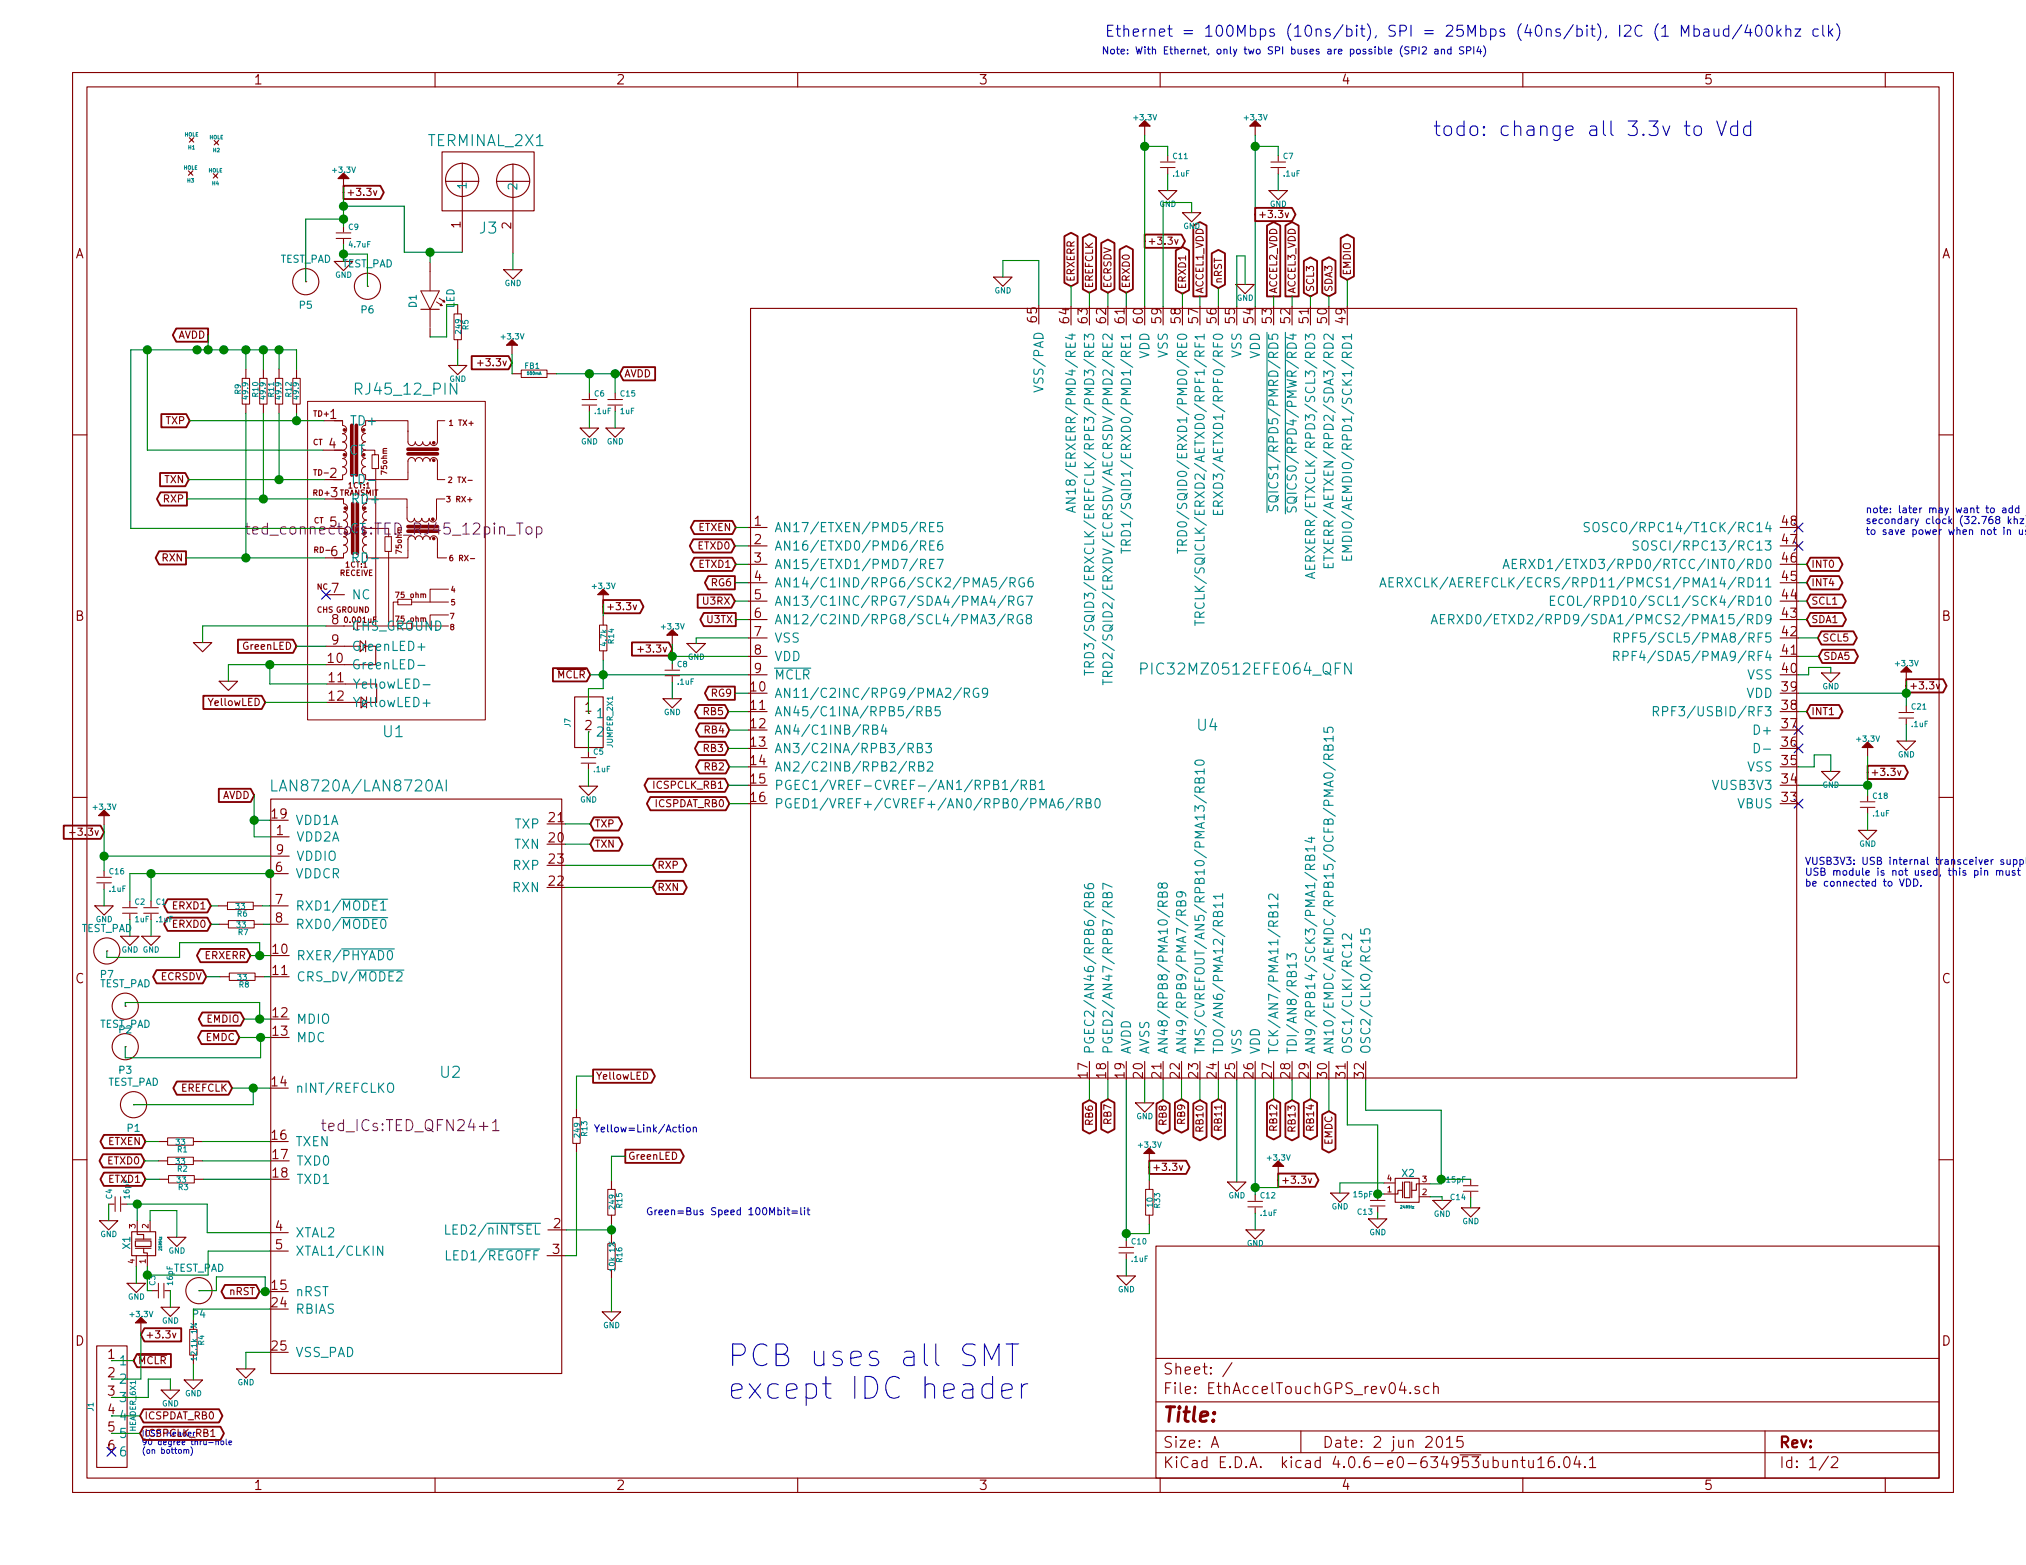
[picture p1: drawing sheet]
<svg xmlns="http://www.w3.org/2000/svg" width="279mm" height="216mm" viewBox="0 0 279 216" stroke-linecap="round" stroke-linejoin="round" font-family="sans-serif">
<defs><g id="words">
<g font-size="4.2" fill="#0000c2">
<text x="100.3" y="188.5">PCB uses all SMT</text>
<text x="100.3" y="193">except IDC header</text>
</g>
<text font-size="2.8" fill="#0000c2" x="197.6" y="18.8">todo: change all 3.3v to Vdd</text>
<text font-size="2.8" fill="#840000" x="160.4" y="196.2">Title:</text>
<text font-size="2.1" fill="#0000c2" x="152.4" y="5.1">Ethernet = 100Mbps (10ns/bit), SPI = 25Mbps (40ns/bit), I2C (1 Mbaud/400khz clk)</text>
<g font-size="2.1" fill="#008484">
<text x="59.1" y="20.2">TERMINAL_2X1</text>
<text x="66.1" y="32.2">J3</text>
<text x="49.4" y="54.5">RJ45_12_PIN</text>
<text x="158.3" y="93.1">PIC32MZ0512EFE064_QFN</text>
<text x="52.9" y="101.7">U1</text>
<text x="165.2" y="100.8">U4</text>
<text x="38.3" y="109.2">LAN8720A/LAN8720AI</text>
<text x="60.8" y="148.7">U2</text>
</g>
<g font-size="2.1" fill="#840084">
<text x="35" y="73.8">ted_connectors:TED_RJ45_12pin_Top</text>
<text x="45.1" y="156.1">ted_ICs:TED_QFN24+1</text>
</g>
<g font-size="2.1" fill="#840000">
<text x="160.4" y="189.6">Sheet: /</text>
<text x="160.4" y="192.3">File: EthAccelTouchGPS_rev04.sch</text>
<text x="160.4" y="202.5">KiCad E.D.A. kicad 4.0.6-e0-634953ubuntu16.04.1</text>
<text x="160.4" y="199.7">Size: A</text>
<text x="182.4" y="199.7">Date: 2 jun 2015</text>
<text x="245.4" y="199.7">Rev:</text>
<text x="245.4" y="202.5">Id: 1/2</text>
</g>
<g font-size="1.8" fill="#840000">
<text x="35" y="11.6">1</text>
<text x="85" y="11.6">2</text>
<text x="135" y="11.6">3</text>
<text x="185" y="11.6">4</text>
<text x="235" y="11.6">5</text>
<text x="10.4" y="35.6">A</text>
<text x="267.8" y="35.6">A</text>
<text x="143" y="44.4" transform="rotate(-90 143 44.4)">65</text>
<text x="147.4" y="44.5" transform="rotate(-90 147.4 44.5)">64</text>
<text x="150" y="44.5" transform="rotate(-90 150 44.5)">63</text>
<text x="152.5" y="44.5" transform="rotate(-90 152.5 44.5)">62</text>
<text x="155.1" y="44.5" transform="rotate(-90 155.1 44.5)">61</text>
<text x="157.6" y="44.5" transform="rotate(-90 157.6 44.5)">60</text>
<text x="160.1" y="44.5" transform="rotate(-90 160.1 44.5)">59</text>
<text x="162.8" y="44.5" transform="rotate(-90 162.8 44.5)">58</text>
<text x="165.2" y="44.5" transform="rotate(-90 165.2 44.5)">57</text>
<text x="167.8" y="44.5" transform="rotate(-90 167.8 44.5)">56</text>
<text x="170.3" y="44.5" transform="rotate(-90 170.3 44.5)">55</text>
<text x="172.8" y="44.5" transform="rotate(-90 172.8 44.5)">54</text>
<text x="175.4" y="44.5" transform="rotate(-90 175.4 44.5)">53</text>
<text x="177.9" y="44.5" transform="rotate(-90 177.9 44.5)">52</text>
<text x="180.5" y="44.5" transform="rotate(-90 180.5 44.5)">51</text>
<text x="183" y="44.5" transform="rotate(-90 183 44.5)">50</text>
<text x="185.5" y="44.5" transform="rotate(-90 185.5 44.5)">49</text>
<text x="45.5" y="57.8">1</text>
<text x="45.4" y="61.8">4</text>
<text x="45.5" y="65.9">2</text>
<text x="45.6" y="68.6">3</text>
<text x="45.5" y="72.6">5</text>
<text x="45.6" y="76.7">6</text>
<text x="104" y="72.5">1</text>
<text x="104" y="75.1">2</text>
<text x="104" y="77.6">3</text>
<text x="245.8" y="77.6">46</text>
<text x="245.8" y="75.1">47</text>
<text x="245.8" y="72.5">48</text>
<text x="45.7" y="81.8">7</text>
<text x="104" y="80.1">4</text>
<text x="104" y="82.7">5</text>
<text x="245.8" y="82.7">44</text>
<text x="245.8" y="80.1">45</text>
<text x="10.4" y="85.6">B</text>
<text x="45.7" y="86.1">8</text>
<text x="45.7" y="88.9">9</text>
<text x="104" y="85.2">6</text>
<text x="104" y="87.8">7</text>
<text x="245.8" y="87.8">42</text>
<text x="245.8" y="85.2">43</text>
<text x="267.8" y="85.6">B</text>
<text x="45.3" y="91.4">10</text>
<text x="45.4" y="94.1">11</text>
<text x="103.6" y="95.4">10</text>
<text x="104" y="90.3">8</text>
<text x="104" y="92.8">9</text>
<text x="245.8" y="92.8">40</text>
<text x="245.8" y="90.3">41</text>
<text x="245.8" y="95.4">39</text>
<text x="45.4" y="96.6">12</text>
<text x="80.7" y="98.2">1</text>
<text x="80.7" y="100.7">2</text>
<text x="103.6" y="97.9">11</text>
<text x="103.6" y="100.5">12</text>
<text x="245.8" y="100.5">37</text>
<text x="245.8" y="97.9">38</text>
<text x="103.6" y="103">13</text>
<text x="103.6" y="105.5">14</text>
<text x="245.8" y="105.5">35</text>
<text x="245.8" y="103">36</text>
<text x="37.5" y="112.9">19</text>
<text x="75.7" y="113.4">21</text>
<text x="103.6" y="108.1">15</text>
<text x="103.6" y="110.6">16</text>
<text x="245.8" y="110.6">33</text>
<text x="245.8" y="108.1">34</text>
<text x="38.1" y="115.2">1</text>
<text x="38.1" y="117.9">9</text>
<text x="75.7" y="116.2">20</text>
<text x="75.7" y="119.1">23</text>
<text x="38" y="120.3">6</text>
<text x="38" y="124.7">7</text>
<text x="75.7" y="122.2">22</text>
<text x="37.6" y="131.6">10</text>
<text x="38" y="127.3">8</text>
<text x="10.4" y="135.6">C</text>
<text x="37.6" y="134.5">11</text>
<text x="267.8" y="135.6">C</text>
<text x="37.6" y="140.3">12</text>
<text x="37.6" y="142.9">13</text>
<text x="37.5" y="149.9">14</text>
<text x="150" y="148.7" transform="rotate(-90 150 148.7)">17</text>
<text x="152.5" y="148.7" transform="rotate(-90 152.5 148.7)">18</text>
<text x="155.1" y="148.7" transform="rotate(-90 155.1 148.7)">19</text>
<text x="157.6" y="148.7" transform="rotate(-90 157.6 148.7)">20</text>
<text x="160.1" y="148.7" transform="rotate(-90 160.1 148.7)">21</text>
<text x="162.7" y="148.7" transform="rotate(-90 162.7 148.7)">22</text>
<text x="165.2" y="148.7" transform="rotate(-90 165.2 148.7)">23</text>
<text x="167.8" y="148.7" transform="rotate(-90 167.8 148.7)">24</text>
<text x="170.3" y="148.7" transform="rotate(-90 170.3 148.7)">25</text>
<text x="172.8" y="148.7" transform="rotate(-90 172.8 148.7)">26</text>
<text x="175.4" y="148.7" transform="rotate(-90 175.4 148.7)">27</text>
<text x="177.9" y="148.7" transform="rotate(-90 177.9 148.7)">28</text>
<text x="180.5" y="148.7" transform="rotate(-90 180.5 148.7)">29</text>
<text x="183" y="148.7" transform="rotate(-90 183 148.7)">30</text>
<text x="185.5" y="148.7" transform="rotate(-90 185.5 148.7)">31</text>
<text x="188.1" y="148.7" transform="rotate(-90 188.1 148.7)">32</text>
<text x="37.5" y="157.2">16</text>
<text x="37.6" y="159.9">17</text>
<text x="37.6" y="162.4">18</text>
<text x="38" y="169.8">4</text>
<text x="38" y="172.3">5</text>
<text x="76.2" y="173">3</text>
<text x="76.4" y="169.4">2</text>
<text x="37.5" y="177.9">15</text>
<text x="10.4" y="185.6">D</text>
<text x="37.5" y="180.3">24</text>
<text x="267.8" y="185.6">D</text>
<text x="14.9" y="187.5">1</text>
<text x="14.9" y="190">2</text>
<text x="37.5" y="186.3">25</text>
<text x="14.9" y="192.5">3</text>
<text x="14.9" y="195.1">4</text>
<text x="14.9" y="197.5">5</text>
<text x="14.9" y="200">6</text>
<text x="35" y="205.5">1</text>
<text x="85" y="205.5">2</text>
<text x="135" y="205.5">3</text>
<text x="185" y="205.5">4</text>
<text x="235" y="205.5">5</text>
</g>
<g font-size="1.8" fill="#008484">
<text x="143.9" y="53.5" transform="rotate(-90 143.9 53.5)">VSS/PAD</text>
<text x="158.5" y="49.6" transform="rotate(-90 158.5 49.6)">VDD</text>
<text x="161" y="49.4" transform="rotate(-90 161 49.4)">VSS</text>
<text x="171.2" y="49.4" transform="rotate(-90 171.2 49.4)">VSS</text>
<text x="173.7" y="49.6" transform="rotate(-90 173.7 49.6)">VDD</text>
<text x="48.3" y="58.7">TD+</text>
<text x="48.1" y="62.7">CT</text>
<text x="48.3" y="66.8">TD-</text>
<text x="48.4" y="69.5">RD+</text>
<text x="148.3" y="67.6" transform="rotate(-90 148.3 67.6)">AN18/ERXERR/PMD4/RE4</text>
<text x="156" y="72" transform="rotate(-90 156 72)">TRD1/SQID1/ERXD0/PMD1/RE1</text>
<text x="163.7" y="72" transform="rotate(-90 163.7 72)">TRD0/SQID0/ERXD1/PMD0/RE0</text>
<text x="168.7" y="68.1" transform="rotate(-90 168.7 68.1)">ERXD3/AETXD1/RPF0/RF0</text>
<text x="176.3" y="67.3" transform="rotate(-90 176.3 67.3)">SQICS1/RPD5/PMRD/RD5</text>
<text x="178.8" y="67.7" transform="rotate(-90 178.8 67.7)">SQICS0/RPD4/PMWR/RD4</text>
<text x="48.4" y="77.6">RD-</text>
<text x="106.8" y="73.4">AN17/ETXEN/PMD5/RE5</text>
<text x="106.8" y="75.9">AN16/ETXD0/PMD6/RE6</text>
<text x="181.4" y="76.3" transform="rotate(-90 181.4 76.3)">AERXERR/ETXCLK/RPD3/SCL3/RD3</text>
<text x="183.9" y="75.1" transform="rotate(-90 183.9 75.1)">ETXERR/AETXEN/RPD2/SDA3/RD2</text>
<text x="186.4" y="73.7" transform="rotate(-90 186.4 73.7)">EMDIO/AEMDIO/RPD1/SCK1/RD1</text>
<text x="221.8" y="73.4">SOSCO/RPC14/T1CK/RC14</text>
<text x="227.8" y="75.9">SOSCI/RPC13/RC13</text>
<text x="48.5" y="82.7">NC</text>
<text x="106.8" y="78.5">AN15/ETXD1/PMD7/RE7</text>
<text x="106.8" y="81">AN14/C1IND/RPG6/SCK2/PMA5/RG6</text>
<text x="106.8" y="83.6">AN13/C1INC/RPG7/SDA4/PMA4/RG7</text>
<text x="166.1" y="81.7" transform="rotate(-90 166.1 81.7)">TRCLK/SQICLK/ERXD2/AETXD0/RPF1/RF1</text>
<text x="196.2" y="81">AERXCLK/AEREFCLK/ECRS/RPD11/PMCS1/PMA14/RD11</text>
<text x="212.1" y="78.5">AERXD1/ETXD3/RPD0/RTCC/INT0/RD0</text>
<text x="218.1" y="83.6">ECOL/RPD10/SCL1/SCK4/RD10</text>
<text x="48.5" y="87">CHS_GROUND</text>
<text x="48.5" y="89.8">GreenLED+</text>
<text x="106.8" y="86.1">AN12/C2IND/RPG8/SCL4/PMA3/RG8</text>
<text x="106.8" y="88.6">VSS</text>
<text x="150.9" y="87.3" transform="rotate(-90 150.9 87.3)">TRD3/SQID3/ERXCLK/EREFCLK/RPE3/PMD3/RE3</text>
<text x="153.4" y="89.2" transform="rotate(-90 153.4 89.2)">TRD2/SQID2/ERXDV/ECRSDV/AECRSDV/PMD2/RE2</text>
<text x="203.7" y="86.1">AERXD0/ETXD2/RPD9/SDA1/PMCS2/PMA15/RD9</text>
<text x="225.7" y="88.6">RPF5/SCL5/PMA8/RF5</text>
<text x="48.5" y="92.3">GreenLED-</text>
<text x="48.6" y="95">YellowLED-</text>
<text x="106.8" y="91.2">VDD</text>
<text x="106.8" y="93.7">MCLR</text>
<text x="225.5" y="91.2">RPF4/SDA5/PMA9/RF4</text>
<text x="240.9" y="93.7">VSS</text>
<text x="48.6" y="97.5">YellowLED+</text>
<text x="82.2" y="99.1">1</text>
<text x="82.2" y="101.6">2</text>
<text x="106.8" y="96.3">AN11/C2INC/RPG9/PMA2/RG9</text>
<text x="106.8" y="98.8">AN45/C1INA/RPB5/RB5</text>
<text x="106.8" y="101.3">AN4/C1INB/RB4</text>
<text x="230.1" y="98.8">RPF3/USBID/RF3</text>
<text x="240.7" y="96.3">VDD</text>
<text x="242.2" y="101.3">D+</text>
<text x="106.8" y="103.9">AN3/C2INA/RPB3/RB3</text>
<text x="106.8" y="106.4">AN2/C2INB/RPB2/RB2</text>
<text x="240.9" y="106.4">VSS</text>
<text x="40.8" y="113.8">VDD1A</text>
<text x="106.8" y="109">PGEC1/VREF-CVREF-/AN1/RPB1/RB1</text>
<text x="106.8" y="111.5">PGED1/VREF+/CVREF+/AN0/RPB0/PMA6/RB0</text>
<text x="236.4" y="109">VUSB3V3</text>
<text x="239.6" y="111.5">VBUS</text>
<text x="40.9" y="116.1">VDD2A</text>
<text x="40.9" y="118.7">VDDIO</text>
<text x="70.9" y="117.1">TXN</text>
<text x="71" y="114.3">TXP</text>
<text x="40.8" y="121.2">VDDCR</text>
<text x="40.8" y="125.6">RXD1/MODE1</text>
<text x="70.7" y="123.1">RXN</text>
<text x="70.8" y="120">RXP</text>
<text x="40.8" y="128.1">RXD0/MODE0</text>
<text x="40.9" y="132.5">RXER/PHYAD0</text>
<text x="40.9" y="135.4">CRS_DV/MODE2</text>
<text x="40.9" y="141.2">MDIO</text>
<text x="40.9" y="143.8">MDC</text>
<text x="150.9" y="145.4" transform="rotate(-90 150.9 145.4)">PGEC2/AN46/RPB6/RB6</text>
<text x="153.4" y="145.4" transform="rotate(-90 153.4 145.4)">PGED2/AN47/RPB7/RB7</text>
<text x="156" y="145.4" transform="rotate(-90 156 145.4)">AVDD</text>
<text x="158.5" y="145.4" transform="rotate(-90 158.5 145.4)">AVSS</text>
<text x="161" y="145.4" transform="rotate(-90 161 145.4)">AN48/RPB8/PMA10/RB8</text>
<text x="163.6" y="145.4" transform="rotate(-90 163.6 145.4)">AN49/RPB9/PMA7/RB9</text>
<text x="166.1" y="145.4" transform="rotate(-90 166.1 145.4)">TMS/CVREFOUT/AN5/RPB10/PMA13/RB10</text>
<text x="168.7" y="145.4" transform="rotate(-90 168.7 145.4)">TDO/AN6/PMA12/RB11</text>
<text x="171.2" y="145.4" transform="rotate(-90 171.2 145.4)">VSS</text>
<text x="173.7" y="145.4" transform="rotate(-90 173.7 145.4)">VDD</text>
<text x="176.3" y="145.4" transform="rotate(-90 176.3 145.4)">TCK/AN7/PMA11/RB12</text>
<text x="178.8" y="145.4" transform="rotate(-90 178.8 145.4)">TDI/AN8/RB13</text>
<text x="181.4" y="145.4" transform="rotate(-90 181.4 145.4)">AN9/RPB14/SCK3/PMA1/RB14</text>
<text x="183.9" y="145.4" transform="rotate(-90 183.9 145.4)">AN10/EMDC/AEMDC/RPB15/OCFB/PMA0/RB15</text>
<text x="186.4" y="145.4" transform="rotate(-90 186.4 145.4)">OSC1/CLKI/RC12</text>
<text x="189" y="145.4" transform="rotate(-90 189 145.4)">OSC2/CLKO/RC15</text>
<text x="40.8" y="150.7">nINT/REFCLKO</text>
<text x="40.8" y="158.1">TXEN</text>
<text x="40.9" y="160.8">TXD0</text>
<text x="40.9" y="163.3">TXD1</text>
<text x="40.8" y="170.7">XTAL2</text>
<text x="40.8" y="173.2">XTAL1/CLKIN</text>
<text x="62" y="173.9">LED1/REGOFF</text>
<text x="62.2" y="170.3">LED2/nINTSEL</text>
<text x="40.8" y="178.8">nRST</text>
<text x="40.8" y="181.2">RBIAS</text>
<text x="16.4" y="188.3">1</text>
<text x="16.4" y="190.9">2</text>
<text x="40.8" y="187.2">VSS_PAD</text>
<text x="16.4" y="193.4">3</text>
<text x="16.4" y="196">4</text>
<text x="16.4" y="198.4">5</text>
<text x="16.4" y="200.9">6</text>
</g>
<text font-size="1.8" fill="#840084" x="48.3" y="73.5">CT</text>
<g font-size="1.7" fill="#008484">
<text x="64.3" y="26.2" transform="rotate(-90 64.3 26.2)">1</text>
<text x="71.3" y="26.3" transform="rotate(-90 71.3 26.3)">2</text>
</g>
<g font-size="1.7" fill="#840000">
<text x="63.5" y="31.4" transform="rotate(-90 63.5 31.4)">1</text>
<text x="70.5" y="31.6" transform="rotate(-90 70.5 31.6)">2</text>
</g>
<g font-size="1.4" fill="#0000c2">
<text x="159.9" y="7.5">Note: With Ethernet, only two SPI buses are possible (SPI2 and SPI4)</text>
<text x="257.3" y="70.8">note: later may want to add</text>
<text x="257.3" y="72.3">secondary clock (32.768 khz)</text>
<text x="257.3" y="73.8">to save power when not in use</text>
<text x="248.9" y="119.3">VUSB3V3: USB internal transceiver supply. If the</text>
<text x="248.9" y="120.8">USB module is not used, this pin must</text>
<text x="248.9" y="122.3">be connected to VDD.</text>
<text x="83.6" y="156.2">Yellow=Link/Action</text>
<text x="92.3" y="167.6">Green=Bus Speed 100Mbit=lit</text>
</g>
<g font-size="1.4" fill="#840000">
<text x="47.8" y="27">+3.3v</text>
<text x="158.3" y="33.8">+3.3v</text>
<text x="173.5" y="30.1">+3.3v</text>
<text x="148.2" y="38.9" transform="rotate(-90 148.2 38.9)">ERXERR</text>
<text x="150.7" y="39.8" transform="rotate(-90 150.7 39.8)">EREFCLK</text>
<text x="153.3" y="39.8" transform="rotate(-90 153.3 39.8)">ECRSDV</text>
<text x="155.8" y="39.8" transform="rotate(-90 155.8 39.8)">ERXD0</text>
<text x="163.6" y="39.9" transform="rotate(-90 163.6 39.9)">ERXD1</text>
<text x="166" y="40.5" transform="rotate(-90 166 40.5)">ACCEL1_VDD</text>
<text x="168.5" y="39.1" transform="rotate(-90 168.5 39.1)">nRST</text>
<text x="176.1" y="40.5" transform="rotate(-90 176.1 40.5)">ACCEL2_VDD</text>
<text x="178.7" y="40.5" transform="rotate(-90 178.7 40.5)">ACCEL3_VDD</text>
<text x="181.2" y="40.3" transform="rotate(-90 181.2 40.3)">SCL3</text>
<text x="183.7" y="40.3" transform="rotate(-90 183.7 40.3)">SDA3</text>
<text x="186.3" y="38" transform="rotate(-90 186.3 38)">EMDIO</text>
<text x="24.4" y="46.7">AVDD</text>
<text x="66.5" y="50.5">+3.3v</text>
<text x="86.1" y="52">AVDD</text>
<text x="22.8" y="58.5">TXP</text>
<text x="22.5" y="69.3">RXP</text>
<text x="22.6" y="66.6">TXN</text>
<text x="22.3" y="77.4">RXN</text>
<text x="96.2" y="73.3">ETXEN</text>
<text x="96.3" y="75.8">ETXD0</text>
<text x="96.4" y="78.3">ETXD1</text>
<text x="97" y="83.4">U3RX</text>
<text x="98.1" y="80.9">RG6</text>
<text x="249.8" y="83.4">SCL1</text>
<text x="249.8" y="80.9">INT4</text>
<text x="249.8" y="78.3">INT0</text>
<text x="33.5" y="89.6">GreenLED</text>
<text x="83.6" y="84.2">+3.3v</text>
<text x="97.5" y="86">U3TX</text>
<text x="249.8" y="86">SDA1</text>
<text x="251.3" y="88.5">SCL5</text>
<text x="76.8" y="93.6">MCLR</text>
<text x="88.6" y="90">+3.3v</text>
<text x="251.5" y="91">SDA5</text>
<text x="263.3" y="95.1">+3.3v</text>
<text x="28.8" y="97.4">YellowLED</text>
<text x="97.1" y="98.7">RB5</text>
<text x="97.2" y="101.2">RB4</text>
<text x="98.1" y="96.1">RG9</text>
<text x="249.8" y="98.7">INT1</text>
<text x="97.1" y="103.7">RB3</text>
<text x="97.2" y="106.3">RB2</text>
<text x="258" y="107">+3.3v</text>
<text x="30.5" y="110.2">AVDD</text>
<text x="90.2" y="108.8">ICSPCLK_RB1</text>
<text x="90.4" y="111.4">ICSPDAT_RB0</text>
<text x="10.2" y="115.3">+3.3v</text>
<text x="82" y="114.1">TXP</text>
<text x="82" y="116.9">TXN</text>
<text x="90.7" y="119.9">RXP</text>
<text x="23.9" y="125.5">ERXD1</text>
<text x="90.7" y="122.9">RXN</text>
<text x="23.9" y="128">ERXD0</text>
<text x="22.1" y="135.2">ECRSDV</text>
<text x="28.2" y="132.3">ERXERR</text>
<text x="28.3" y="143.6">EMDC</text>
<text x="28.5" y="141.1">EMDIO</text>
<text x="82.2" y="148.9">YellowLED</text>
<text x="24.9" y="150.6">EREFCLK</text>
<text x="150.7" y="155.2" transform="rotate(-90 150.7 155.2)">RB6</text>
<text x="153.3" y="155" transform="rotate(-90 153.3 155)">RB7</text>
<text x="160.9" y="155.2" transform="rotate(-90 160.9 155.2)">RB8</text>
<text x="163.4" y="155" transform="rotate(-90 163.4 155)">RB9</text>
<text x="166" y="155.9" transform="rotate(-90 166 155.9)">RB10</text>
<text x="168.5" y="155.8" transform="rotate(-90 168.5 155.8)">RB11</text>
<text x="176.1" y="155.8" transform="rotate(-90 176.1 155.8)">RB12</text>
<text x="178.7" y="155.9" transform="rotate(-90 178.7 155.9)">RB13</text>
<text x="181.2" y="155.8" transform="rotate(-90 181.2 155.8)">RB14</text>
<text x="14.8" y="158">ETXEN</text>
<text x="14.9" y="160.6">ETXD0</text>
<text x="86.6" y="160">GreenLED</text>
<text x="158.9" y="161.5">+3.3v</text>
<text x="183.7" y="158" transform="rotate(-90 183.7 158)">EMDC</text>
<text x="15" y="163.2">ETXD1</text>
<text x="176.7" y="163.3">+3.3v</text>
<text x="31.6" y="178.7">nRST</text>
<text x="20.1" y="184.6">+3.3v</text>
<text x="19" y="188.2">MCLR</text>
<text x="19.9" y="195.8">ICSPDAT_RB0</text>
</g>
<g font-size="1.4" fill="#008484">
<text x="38.6" y="36.2">TEST_PAD</text>
<text x="47.1" y="36.9">TEST_PAD</text>
<text x="41.3" y="42.6">P5</text>
<text x="49.8" y="43.2">P6</text>
<text x="57.5" y="42.4" transform="rotate(-90 57.5 42.4)">D1</text>
<text x="11.1" y="128.6">TEST_PAD</text>
<text x="13.7" y="136.2">TEST_PAD</text>
<text x="13.9" y="134.9">P7</text>
<text x="13.7" y="141.8">TEST_PAD</text>
<text x="16.4" y="142.5">P2</text>
<text x="14.8" y="149.8">TEST_PAD</text>
<text x="16.4" y="148.1">P3</text>
<text x="17.6" y="156.1">P1</text>
<text x="193.3" y="162.4">X2</text>
<text x="18" y="172.3" transform="rotate(-90 18 172.3)">X1</text>
<text x="23.8" y="175.4">TEST_PAD</text>
</g>
<g font-size="1.4" fill="#008400">
<text x="62.7" y="42.5" transform="rotate(-90 62.7 42.5)">LED</text>
<text x="26.6" y="181.8">P4</text>
</g>
<g font-size="1.1" fill="#008484">
<text x="156.5" y="16.6">+3.3V</text>
<text x="171.7" y="16.6">+3.3V</text>
<text x="46" y="23.8">+3.3V</text>
<text x="161.8" y="21.9">C11</text>
<text x="177" y="21.9">C7</text>
<text x="159.9" y="28.5">GND</text>
<text x="161.8" y="24.3">.1uF</text>
<text x="175.1" y="28.5">GND</text>
<text x="177" y="24.3">.1uF</text>
<text x="48.1" y="31.7">C9</text>
<text x="48.2" y="34.1">4.7uF</text>
<text x="163.2" y="31.6">GND</text>
<text x="46.2" y="38.3">GND</text>
<text x="69.6" y="39.4">GND</text>
<text x="137.1" y="40.5">GND</text>
<text x="170.5" y="41.5">GND</text>
<text x="63.6" y="45.9" transform="rotate(-90 63.6 45.9)">249</text>
<text x="64.6" y="45.5" transform="rotate(-90 64.6 45.5)">R5</text>
<text x="69.2" y="46.8">+3.3V</text>
<text x="62" y="52.7">GND</text>
<text x="72.4" y="50.9">FB1</text>
<text x="33.2" y="54.4" transform="rotate(-90 33.2 54.4)">R9</text>
<text x="34.2" y="55" transform="rotate(-90 34.2 55)">49.9</text>
<text x="35.6" y="54.7" transform="rotate(-90 35.6 54.7)">R10</text>
<text x="36.6" y="55" transform="rotate(-90 36.6 55)">49.9</text>
<text x="37.8" y="54.7" transform="rotate(-90 37.8 54.7)">R11</text>
<text x="38.8" y="55" transform="rotate(-90 38.8 55)">49.9</text>
<text x="40.2" y="54.7" transform="rotate(-90 40.2 54.7)">R12</text>
<text x="41.2" y="55" transform="rotate(-90 41.2 55)">49.9</text>
<text x="82" y="54.7">C6</text>
<text x="82" y="57.1">.1uF</text>
<text x="85.6" y="57.1">1uF</text>
<text x="85.6" y="54.7">C15</text>
<text x="80.1" y="61.3">GND</text>
<text x="83.7" y="61.3">GND</text>
<text x="81.8" y="81.2">+3.3V</text>
<text x="47.7" y="85.9">0.001uF</text>
<text x="83.6" y="89" transform="rotate(-90 83.6 89)">4.7k</text>
<text x="84.7" y="88.7" transform="rotate(-90 84.7 88.7)">R14</text>
<text x="91.3" y="86.8">+3.3V</text>
<text x="93.4" y="92">C8</text>
<text x="93.5" y="94.4">.1uF</text>
<text x="94.8" y="91">GND</text>
<text x="251.3" y="95.1">GND</text>
<text x="261.5" y="91.9">+3.3V</text>
<text x="78.7" y="100.3" transform="rotate(-90 78.7 100.3)">J7</text>
<text x="91.5" y="98.6">GND</text>
<text x="263.7" y="100.3">.1uF</text>
<text x="263.7" y="97.9">C21</text>
<text x="81.9" y="104.1">C5</text>
<text x="81.9" y="106.5">.1uF</text>
<text x="84.5" y="103" transform="rotate(-90 84.5 103)">JUMPER_2X1</text>
<text x="256.2" y="102.3">+3.3V</text>
<text x="261.7" y="104.5">GND</text>
<text x="13" y="111.7">+3.3V</text>
<text x="80" y="110.7">GND</text>
<text x="251.3" y="108.7">GND</text>
<text x="258.3" y="112.6">.1uF</text>
<text x="258.3" y="110.2">C18</text>
<text x="256.4" y="116.8">GND</text>
<text x="15.1" y="123">.1uF</text>
<text x="15.1" y="120.6">C16</text>
<text x="18.6" y="124.8">C2</text>
<text x="21.5" y="124.8">C1</text>
<text x="32.6" y="125.4">33</text>
<text x="13.2" y="127.2">GND</text>
<text x="16.7" y="131.4">GND GND</text>
<text x="18.6" y="127.2">1uF</text>
<text x="21.6" y="127.2">.1uF</text>
<text x="32.7" y="128">33</text>
<text x="32.7" y="126.4">R6</text>
<text x="32.9" y="129">R7</text>
<text x="32.8" y="135.2">33</text>
<text x="33" y="136.2">R8</text>
<text x="156.7" y="154.4">GND</text>
<text x="24.3" y="160.6">33</text>
<text x="24.3" y="157.9">33</text>
<text x="24.5" y="161.6">R2</text>
<text x="24.5" y="159">R1</text>
<text x="80" y="156.8" transform="rotate(-90 80 156.8)">249</text>
<text x="81" y="156.7" transform="rotate(-90 81 156.7)">R13</text>
<text x="157.1" y="158.3">+3.3V</text>
<text x="174.9" y="160.1">+3.3V</text>
<text x="15.4" y="165.4" transform="rotate(-90 15.4 165.4)">C4</text>
<text x="17.9" y="165.3" transform="rotate(-90 17.9 165.3)">16pF</text>
<text x="24.4" y="163.1">33</text>
<text x="24.6" y="164.2">R3</text>
<text x="84.8" y="166.7" transform="rotate(-90 84.8 166.7)">249</text>
<text x="85.8" y="166.6" transform="rotate(-90 85.8 166.6)">R15</text>
<text x="159" y="166.4" transform="rotate(-90 159 166.4)">10</text>
<text x="160" y="166.6" transform="rotate(-90 160 166.6)">R33</text>
<text x="169.4" y="165.3">GND</text>
<text x="173.9" y="167.7">.1uF</text>
<text x="173.9" y="165.3">C12</text>
<text x="183.6" y="166.8">GND</text>
<text x="186.7" y="165.2">15pF</text>
<text x="187.3" y="167.6">C13</text>
<text x="197.7" y="167.8">GND</text>
<text x="199.5" y="163.1">15pF</text>
<text x="200.1" y="165.5">C14</text>
<text x="13.8" y="170.6">GND</text>
<text x="23.2" y="172.9">GND</text>
<text x="156.1" y="171.7">C10</text>
<text x="171.9" y="171.9">GND</text>
<text x="188.8" y="170.4">GND</text>
<text x="201.7" y="168.9">GND</text>
<text x="17.6" y="179.3">GND</text>
<text x="21.4" y="177.3" transform="rotate(-90 21.4 177.3)">C3</text>
<text x="23.8" y="177.2" transform="rotate(-90 23.8 177.2)">16pF</text>
<text x="84.8" y="175.2" transform="rotate(-90 84.8 175.2)">10k 1%</text>
<text x="85.8" y="174.1" transform="rotate(-90 85.8 174.1)">R16</text>
<text x="154.2" y="178.3">GND</text>
<text x="156.1" y="174.1">.1uF</text>
<text x="18" y="181.7">+3.3V</text>
<text x="22.3" y="182.6">GND</text>
<text x="28.1" y="185.5" transform="rotate(-90 28.1 185.5)">R4</text>
<text x="83.2" y="183.2">GND</text>
<text x="27.1" y="187.4" transform="rotate(-90 27.1 187.4)">12.1k 1%</text>
<text x="32.7" y="191.1">GND</text>
<text x="12.9" y="194.6" transform="rotate(-90 12.9 194.6)">J1</text>
<text x="18.7" y="197.4" transform="rotate(-90 18.7 197.4)">HEADER_6X1</text>
<text x="22.3" y="194">GND</text>
<text x="25.5" y="192.6">GND</text>
</g>
<g font-size="1.1" fill="#840000">
<text x="43.3" y="57.5">TD+</text>
<text x="62.2" y="58.7">1 TX+</text>
<text x="43.1" y="61.4">CT</text>
<text x="43.4" y="65.6">TD-</text>
<text x="53.4" y="65.3" transform="rotate(-90 53.4 65.3)">75ohm</text>
<text x="43.3" y="68.4">RD+</text>
<text x="48.1" y="67.4">1CT:1</text>
<text x="61.9" y="69.3">3 RX+</text>
<text x="62.2" y="66.6">2 TX-</text>
<text x="43.2" y="72.2">CT</text>
<text x="43.5" y="76.3">RD-</text>
<text x="55.4" y="76.3" transform="rotate(-90 55.4 76.3)">75ohm</text>
<text x="62.4" y="77.4">6 RX-</text>
<text x="43.7" y="81.3">NC</text>
<text x="46.8" y="79.4">RECEIVE</text>
<text x="47.7" y="78.3">1CT:1</text>
<text x="54.8" y="82.5">75 ohm</text>
<text x="62.2" y="81.7">4</text>
<text x="62.2" y="83.5">5</text>
<text x="43.7" y="84.5">CHS GROUND</text>
<text x="54.8" y="85.8">75 ohm</text>
<text x="62.1" y="85.4">7</text>
<text x="62.1" y="86.9">8</text>
<text x="191.3" y="164.5">1</text>
<text x="191.3" y="162.9">4</text>
<text x="196.2" y="164.8">2</text>
<text x="196.2" y="163.1">3</text>
<text x="18.7" y="169.4" transform="rotate(-90 18.7 169.4)">3</text>
<text x="20.4" y="169.4" transform="rotate(-90 20.4 169.4)">2</text>
<text x="18.5" y="174.3" transform="rotate(-90 18.5 174.3)">4</text>
<text x="20.1" y="174.3" transform="rotate(-90 20.1 174.3)">1</text>
<text x="19.6" y="198.1">ICSP Header</text>
<text x="19.6" y="199.3">90 degree thru-hole</text>
</g>
<text font-size="1.1" fill="#0000c2" x="19.6" y="200.5">(on bottom)</text>
<g font-size=".7" fill="#008484">
<text x="25.3" y="23.4">HOLE</text>
<text x="25.5" y="18.8">HOLE</text>
<text x="26" y="20.6">H1</text>
<text x="28.8" y="23.8">HOLE</text>
<text x="28.9" y="19.2">HOLE</text>
<text x="29.4" y="21">H2</text>
<text x="25.8" y="25.2">H3</text>
<text x="29.3" y="25.6">H4</text>
</g>
<g font-size=".6" fill="#008484">
<text x="72.7" y="51.7">500mA</text>
<text x="193.2" y="166.7">24MHz</text>
<text x="22.3" y="172.5" transform="rotate(-90 22.3 172.5)">25MHz</text>
</g>
</g></defs>
<g fill="none" stroke="#840000" stroke-width=".15">
<path d="M10 10h259.4v195.9h-259.4zM12 12h255.4v191.9h-255.4zM26.1 19l.6 .6M26.4 19.3h.1M26.7 19l-.6 .6M29.5 19.4l.6 .6M29.8 19.7h.1M30.1 19.4l-.6 .6M60 10v2M110 10v2M157.9 17.4v1.3M160 10v2"/>
<path d="M173.1 17.4v1.3M210 10v2M260 10v2M26 23.6l.6 .6M26.3 23.9h.1M26.6 23.6l-.6 .6M29.4 24l.6 .6M29.7 24.3h.1M30 24l-.6 .6M42.2 38.9h.1M46.1 36.1h2.5l-1.2 1.2zM47.4 24.6v1.3"/>
<path d="M47.4 31.2v.8M47.4 33v.8M50.7 39.5h.1M51.5 26.3l.2 .7 .3-.7M59.3 36.2v1.3M61 21h12.7v8.1h-12.7zM61.5 25h4.5M63.8 22.5v12.3M68.5 25h4.5M69.5 37.2h2.5l-1.3 1.3zM70.7 22.6v12.3M137 38.2h2.6l-1.3 1.3z"/>
<path d="M159.8 26.3h2.5l-1.3 1.3zM161 21.5v.7M161 23.2v.8M162 33l.2 .7 .3-.7M163.1 29.3h2.5l-1.3 1.3zM170.4 39.2h2.6l-1.3 1.3zM175 26.3h2.5l-1.2 1.3zM176.3 21.5v.7M176.3 23.2v.8M177.2 29.4l.3 .6 .2-.6M10 60h2M33.9 50.9v1.3"/>
<path d="M33.9 55.8v1.2M36.3 50.9v1.3M36.3 55.8v1.2M38.5 50.9v1.3M38.5 55.8v1.2M40.9 50.9v1.3M40.9 55.8v1.2M44.7 58h2.5M58 42.7h2.6M59.3 45.2v1.3M61.8 50.4h2.6l-1.3 1.3zM63.1 42v1.3"/>
<path d="M63.1 46.9v1.2M65.9 50.1h.7M70.6 47.6v1.3M70.6 51.6h1.3M75.4 51.6h1.3M80 59.1h2.5l-1.2 1.2zM81.3 54.2v.8M81.3 56v.8M83.6 59.1h2.5l-1.3 1.2zM84.8 54.2v.8M84.8 56v.8M103.5 42.5h144.3v106.2h-144.3z"/>
<path d="M267.4 60h2M44.6 62.1h2.5M44.7 66.2h2.5M44.8 68.8h2.6M44.8 77h2.6M46.9 67.6h.5M47.6 68l.4-.1v-.3h-.4v.8M47.8 68l.3 .4M61.9 65.9l.3-.1 .1 .2-.5 .6h.5M62.4 76.6h-.2l-.1 .2-.1 .4 .2 .2 .2-.1v-.4h-.2l-.2 .1M103.3 72.8h2.5M103.3 75.3h2.5"/>
<path d="M103.3 77.9h2.5M26.7 88.6h2.5l-1.3 1.3zM30.2 94h2.6l-1.3 1.3zM45 89.2h4.7v-.8l.7 .8-.7 .7v-.7M45 82h2.5M45 86.4h2.5M47.6 94.4h4.3v2.5h-1.4M47.6 96.9h2.2v-.8l.7 .8-.7 .8v-.8M50.4 89.2h1.4v2.5h-4.3M76.8 92.4h4M79.2 96.1h4v7h-4zM83.2 82v1.3"/>
<path d="M83.2 85v1.2M83.2 89.8v1.3M87.3 83.5l.3 .6 .2-.6M88 89.6h.7M91.4 96.4h2.6l-1.3 1.3zM92.7 87.6v1.3M92.7 91.6v.7M92.7 93.3v.8M94.7 88.8h2.6l-1.3 1.2zM103.3 80.4h2.5M103.3 82.9h2.5M103.3 85.5h2.5"/>
<path d="M103.3 88h2.5M103.3 90.6h2.5M103.3 93.1h2.5M251.2 92.8h2.5l-1.2 1.3zM262.9 92.7v1.3M262.9 97.4v.8M262.9 99.2v.7M267 94.4l.3 .6 .2-.6M9.6 114.9h.8M10 110h2M14.4 112.5v1.3M37.3 110.2h40.2v79.3h-40.2z"/>
<path d="M37.3 115.4h2.6M37.3 118.1h2.6M79.9 108.5h2.5l-1.2 1.2zM81.2 103.6v.8M81.2 105.4v.8M251.2 106.4h2.5l-1.2 1.3zM256.3 114.6h2.5l-1.2 1.2zM257.6 103.1v1.3M257.6 109.7v.8M257.6 111.5v.8M261.6 102.2h2.6l-1.3 1.3zM261.7 106.3l.2 .7 .3-.7"/>
<path d="M267.4 110h2M13.1 125h2.5l-1.2 1.2zM14.4 120.1v.8M14.4 121.9v.8M14.7 131.2h.1M16.6 129.2h2.6l-1.3 1.2zM17.3 138.8h.1M17.9 124.3v.8M17.9 126.1v.8M19.6 129.2h2.5l-1.3 1.2zM20.8 124.3v.8M20.8 126.1v.8"/>
<path d="M30.1 125h1.3M30.2 127.5h1.3M30.4 134.7h1.2M34.9 125h1.3M35.1 127.5h1.2M35.2 134.7h1.2M37.2 120.5h2.6M37.2 125h2.6M37.2 127.5h2.6M10 160h2M17.3 144.4h.1M18.4 152.4h.1"/>
<path d="M21.8 157.5h1.3M26.7 157.5h1.2M79.5 152.9v1.3M79.5 157.7v1.3M156.6 152.1h2.5l-1.2 1.3zM158.5 159.1v1.3M267.4 160h2M13.7 168.4h2.6l-1.3 1.3zM15 166.1h.7M16.8 166.1h.7M17.5 177h2.6l-1.3 1.3zM18.2 169.9h3.3v3.3h-3.3z"/>
<path d="M18.7 171.2h2.1v.8h-2.1zM18.7 172.2h2.1M18.7 170.9h2.1M18.8 173.3v1.5M18.9 169.9v.4h.9v.6M18.9 168.4v1.5M19.8 172.2v.6h.5v.4M20.3 173.3v1.5M20.7 168.4v1.5M21 178.1h.7M21.8 160.1h1.3M22 162.7h1.2"/>
<path d="M22.7 178.1h.8M23.1 170.7h2.6l-1.3 1.3zM26.7 160.1h1.2M26.8 162.7h1.3M27.4 178.1h.1M37.2 170.1h2.6M37.2 172.6h2.6M75.4 173.2h2.6M75.6 169.7h2.5M84.3 162.8v1.3M84.3 167.6v1.3M84.3 170.3v1.3"/>
<path d="M84.3 175.1v1.3M154.1 176h2.5l-1.3 1.3zM155.3 171.2v.8M155.3 173v.7M158.5 162.8v1.3M158.5 167.6v1.3M159.4 171.9h108v32h-108zM162.6 160.8l.3 .7 .2-.7M169.3 163.1h2.5l-1.2 1.2zM171.8 169.7h2.6l-1.3 1.2zM173.1 164.8v.8M173.1 166.6v.8"/>
<path d="M176.3 160.9v1.3M180.4 162.6l.2 .6 .3-.6M183.5 164.6h2.6l-1.3 1.3zM188.7 168.1h2.6l-1.3 1.3zM190 164.7v.8M190 166.5v.8M190.9 164.7h1.5M190.9 163.2h1.5M192.4 162.6h3.3v3.3h-3.3zM193.4 164.2h-.6v.5h-.4M193.4 163.1v2.1M193.7 163.1h.7v2.1h-.7z"/>
<path d="M194.7 163.1v2.1M195.7 163.3h-.4v.9h-.6M195.7 165.1h1.5M195.7 163.3h1.5M197.6 165.6h2.6l-1.3 1.3zM201.5 166.6h2.6l-1.3 1.3zM202.8 162.7v.7M202.8 164.5v.7M13.3 185.7h4.2v16.7h-4.2zM19 187h4M19.4 182.5v1.3M22.2 180.3h2.6l-1.3 1.3z"/>
<path d="M22.2 191.8h2.6l-1.3 1.2zM23.8 183.9l.2 .7 .3-.7M25.4 190.4h2.5l-1.2 1.2zM26.7 182.1v1.3M26.7 186.9v1.3M27.1 197.7h.5l.1-.2v-.2l-.2-.1h-.4v1M27.4 197.7l.3 .5M28.1 197.7l.4-.1 .2-.1-.1-.2-.5-.1v1h.4l.2-.2v-.2l-.3-.1M29.1 197.5l.3-.3v1M29.1 198.2h.5M32.6 188.8h2.6l-1.3 1.3zM83.1 181h2.5l-1.3 1.2z"/>
<path d="M159.4 197.4h108M159.4 193.4h108M159.4 187.4h108M167.1 199.7l.4-1.5 .5 1.5M167.2 199.2h.7M169.9 188l-1.3 1.9M179.4 197.4v3M194.5 192.1l.1 .1-.1 .1-.1-.1 .1-.1v.2M195.7 191.3a.37 .37 0 0 0-.6 .2 .54 .54 0 0 0 .6 .3l.1 .2-.1 .2-.1 .1-.5-.1M197.1 191.3h-.5l-.3 .2 .1 .6 .2 .2 .5-.1M197.7 191.4a.38 .38 0 0 1 .6 .1v.8M197.7 190.8v1.5"/>
<path d="M198.2 198.3a.35 .35 0 0 1 .4-.1 .35 .35 0 0 1 .3 .3 .77 .77 0 0 1-.5 1.2 .9 .9 0 0 1-.2-1.4zM199.5 198.6l.4-.4v1.5M199.5 199.7h.9M201.7 198.2h-.7l-.1 .7a.62 .62 0 0 1 .7-.1l.2 .2-.1 .5-.2 .2h-.4l-.2-.2M243.4 197.4v6.5M60 203.9v2M110 203.9v2M159.4 200.4h108M160 203.9v2M208.6 201.6a.38 .38 0 0 1 .6 .1v.8M208.6 201.5v1M209.8 201.5h.5"/>
<path d="M210 201v1.3l.2 .2h.1M210 203.9v2M210.8 201.5l.1 .9a.4 .4 0 0 0 .6-.1M211.5 201.5v1M212.1 201.4l.4-.4v1.5M212.1 202.5h.9M214.2 201a.59 .59 0 0 0-.7 .6l.1 .7 .2 .2h.3l.2-.2 .1-.5-.2-.2-.4-.1-.3 .3M215 202.3l.1 .1-.1 .1-.1-.1 .1-.1v.2M215.8 201.1a.35 .35 0 0 1 .4-.1 .35 .35 0 0 1 .2 .2 .77 .77 0 0 1-.4 1.3 .9 .9 0 0 1-.2-1.4zM217.4 200.9l-.3 1.1h.9M217.8 201.5v1M218.6 202.3v.1v.1l-.1-.1 .1-.1v.2"/>
<path d="M219.2 201.4l.4-.4v1.5M219.2 202.5h.9M252.1 200.9l-1.2 1.9M252.6 201.1l.2-.1h.5a.37 .37 0 0 1 .1 .6l-.9 .9h.9M260 203.9v2"/>
<circle cx="42.2" cy="38.9" r="1.8"/>
<circle cx="50.7" cy="39.5" r="1.8"/>
<circle cx="63.7" cy="24.8" r="2.29"/>
<circle cx="70.8" cy="24.9" r="2.29"/>
<circle cx="14.7" cy="131.2" r="1.8"/>
<circle cx="17.3" cy="138.8" r="1.8"/>
<circle cx="17.3" cy="144.4" r="1.8"/>
<circle cx="18.4" cy="152.4" r="1.8"/>
<circle cx="27.4" cy="178.1" r="1.8"/>
</g>
<g fill="none" stroke="#008484" stroke-width=".15">
<path d="M142.6 53.2l1.2 .5-1.2 .4M174.7 45.8v24.9M177.3 45.8v25.1M50.8 66.3h1M51.2 77.1h1M126.9 72.7h.6l.1-.2v-.3l-.2-.1h-.5v1.3M126.9 75.3l.7-.1 .1-.2-.1-.3-.2-.1h-.5v1.3M126.9 77.8l.7-.1 .1-.1-.1-.3-.2-.1h-.5v1.2M127.2 72.7l.4 .7M127.3 75.3l.4 .6M127.3 77.8l.4 .6M128.2 72.7h.4"/>
<path d="M128.2 75.2h.5M128.2 77.7h.5M128.8 72.1h-.6v1.3h.6M128.8 74.6h-.6v1.3h.6M128.8 77.2h-.6v1.2h.6M129.2 77.2h.9l-.6 1.2M129.9 74.6a.47 .47 0 0 0-.6 .6v.4l.1 .2 .4 .1 .2-.1v-.5l-.1-.1-.4-.1-.2 .2M129.9 72.1h-.6v.6l.2-.1 .4 .1v.5l-.1 .2h-.3l-.2-.2M138.9 79.6l-1.1 1.7M141.2 79.8a.51 .51 0 0 0-.6 0 .51 .51 0 0 0-.1 .6 .47 .47 0 0 0 .2 .5 .47 .47 0 0 0 .6-.1v-.4h-.3M142.4 79.7a.47 .47 0 0 0-.6 .5v.5l.1 .2 .4 .1 .1-.2 .1-.4-.1-.2h-.4l-.2 .2M147 68.7h1.3l-1.3 .7h1.3"/>
<path d="M147.9 70v.6M148.3 69.9l-1.3 .4 1.3 .4M154.6 75.6v.7M154.6 76h1.3M154.8 73.3a.67 .67 0 0 1 .8-.1 .67 .67 0 0 1 .3 .7h-1.3l.1-.5zM155.3 75.2l-.1-.6-.2-.1h-.3l-.1 .2v.5h1.3M155.9 72.3h-1.3l.4 .4M155.9 74.5l-.6 .4M155.9 72v.7M162.4 76h1.3M162.4 75.6v.7M162.4 72.2a.85 .85 0 0 1 1.3 .1v.1a.83 .83 0 0 1-1.3 0z"/>
<path d="M162.6 73.3a.67 .67 0 0 1 .7-.1 .67 .67 0 0 1 .4 .7h-1.3v-.5zM163 75.2v-.6l-.2-.1h-.3l-.1 .2v.5h1.3M163.7 74.5l-.7 .4M167.3 70.4v.6h1.3v-.6M167.3 67.8l1.3 .9M167.9 70.5v.5M168 69.8l-.1-.6-.2-.1-.3 .1-.1 .1v.5h1.3M168.6 69.1l-.6 .4M168.6 67.8l-1.3 .9M175 67.9h1.2M175 69.7a.57 .57 0 0 0 .1 .7h.3l.3-.5 .3-.2 .2 .3-.1 .5M175 68.6a.83 .83 0 0 1 1.2 .1 .44 .44 0 0 1-.4 .5h-.7a.44 .44 0 0 1-.1-.6z"/>
<path d="M176.3 68.4v.1a.54 .54 0 0 0-.4 .5M177.5 69.9a.57 .57 0 0 0 .1 .7h.4l.2-.5 .3-.2 .3 .3-.1 .4M177.5 68.8a.83 .83 0 0 1 1.3 .1 .44 .44 0 0 1-.5 .5h-.6a.44 .44 0 0 1-.2-.6zM178.9 68.5l-.1 .2a.54 .54 0 0 0-.3 .5M180 77.9v.6h1.3v-.6M180.6 78.1v.4M180.7 77.4l-.1-.6-.2-.1h-.3l-.1 .2v.5h1.3M180.9 79.1v.6M181.3 79l-1.3 .4 1.3 .4M181.3 76.7l-.6 .4M182.6 77.7v.6h1.2v-.6M182.6 76.6v.7"/>
<path d="M182.6 77h1.2M182.6 75.5l1.2 .8M183.2 77.9v.4M183.8 75.5l-1.2 .8M185.1 76.7v.6h1.3v-.6M185.2 74.2a.75 .75 0 0 1 1.2 .2v.3h-1.3zM185.7 76.8v.5M186.4 75.3h-1.3l.9 .4-.9 .4h1.3M192.2 79.7h-.6v1.3h.6M193.9 79.7l.8 1.3M194.7 79.7l-.8 1.3M195.9 79.8a.5 .5 0 0 0-.6 0 .5 .5 0 0 0-.2 .6 .47 .47 0 0 0 .3 .5 .47 .47 0 0 0 .5-.1"/>
<path d="M207.3 78.4l.4-1.2 .4 1.2M207.4 78.1h.6M208.6 77.7h.4M209.2 77.2h-.6v1.2h.6M209.7 77.8l.6-.1 .1-.1v-.3l-.2-.1h-.5v1.2M210 77.8l.4 .6M210.8 77.2l.9 1.2M211.7 77.2l-.9 1.2M219.2 72.1a.57 .57 0 0 0-.7 .1v.4l.5 .2 .2 .3-.3 .3-.4-.1M219.7 72.3a.44 .44 0 0 1 .6-.2 .83 .83 0 0 1-.1 1.3 .44 .44 0 0 1-.5-.5zM221.7 72.1a.57 .57 0 0 0-.6 .1v.4l.5 .2 .1 .3-.2 .3-.5-.1M225.9 74.7a.57 .57 0 0 0-.6 0v.4l.5 .2 .1 .3-.2 .3-.5-.1"/>
<path d="M226.5 74.8a.44 .44 0 0 1 .6-.1 .83 .83 0 0 1-.1 1.2 .44 .44 0 0 1-.6-.4zM57.6 89.3h1M57.6 91.8h1M58.3 94.5h1M58.3 97h1M106.8 92.2h5M121.8 99.9l-.2 1h.7M126.5 98.1h.6l.1-.2-.1-.3-.2-.1h-.4v1.3M126.8 98.1l.4 .7M127.7 98.1h.5l.1-.1 .1-.3-.1-.2h-.6v1.3h.5l.2-.3a.33 .33 0 0 0-.2-.4M129.6 97.5h-.6v.6l.1-.1 .5 .1v.5l-.2 .2h-.3l-.1-.2M132.6 94.9l-1.1 1.6"/>
<path d="M133 95.6l.6-.1 .1-.1v-.4l-.2-.1h-.5v1.3M133.3 95.6l.4 .6M134.9 95a.51 .51 0 0 0-.6 .1 .51 .51 0 0 0-.1 .6 .47 .47 0 0 0 .2 .4 .47 .47 0 0 0 .6 0v-.4h-.3M136.2 95.5l-.2 .2h-.3l-.2-.2 .1-.5 .4-.1 .1 .1a.85 .85 0 0 1-.3 1.2h-.2M138.6 84.7l-1.1 1.7M138.7 82.2l-1.1 1.6M139 85.4h.6l.2-.2-.1-.3-.2-.1h-.5v1.3M139.1 82.9l.6-.1 .1-.1v-.4l-.2-.1h-.5v1.3M139.3 80.4l.6-.1 .1-.2v-.3l-.2-.1h-.5v1.3M139.3 85.4l.5 .7M139.4 82.9l.4 .6M139.6 80.4l.4 .6"/>
<path d="M141 84.8a.51 .51 0 0 0-.6 .1 .51 .51 0 0 0-.1 .6 .47 .47 0 0 0 .2 .5 .47 .47 0 0 0 .5-.1v-.4h-.2M141 82.3a.51 .51 0 0 0-.5 .1 .51 .51 0 0 0-.2 .6 .47 .47 0 0 0 .3 .4 .47 .47 0 0 0 .5 0v-.4h-.2M141.5 82.2h.9l-.6 1.3M141.8 85.3l-.3-.2 .1-.2 .2-.1 .4 .1v.3l-.6 .2-.1 .2 .1 .3 .2 .2h.2l.2-.3v-.4l-.2-.1M149.5 87.3l1.6 1.1M149.6 89.6v-.8l.4 .4 .1-.4h.6l.1 .2v.4l-.1 .2M149.6 92.4v.7M149.6 92.8h1.2M149.6 90.2a.75 .75 0 0 1 1.2 .2v.3h-1.2zM150.2 92l-.1-.6-.1-.1h-.3l-.1 .2v.5h1.2M150.8 91.3l-.6 .4M152.1 93.8v.7"/>
<path d="M152.1 94.1h1.3M152.3 91.4a.67 .67 0 0 1 .7 0 .67 .67 0 0 1 .4 .6h-1.3v-.4zM152.8 93.3l-.1-.6-.2-.1-.3 .1-.1 .1v.5h1.3M153.4 90.1v.8l-.8-.7-.1-.1-.3 .1-.1 .1 .1 .5M153.4 92.6l-.6 .4M157.3 92.3h.6a.42 .42 0 0 0 .3-.4 .42 .42 0 0 0-.3-.4h-.6v1.5M164.8 85.6v.7M164.8 85.9h1.3M164.9 83.2a.5 .5 0 0 0 0 .6 .5 .5 0 0 0 .6 .1 .47 .47 0 0 0 .5-.2 .47 .47 0 0 0-.1-.5M165.5 85.1l-.1-.6-.2-.1-.3 .1-.1 .2v.4h1.3M166.1 82v.6h-1.3M166.1 84.4l-.6 .4"/>
<path d="M186.3 91.5v1.5l-.9-1.5v1.5M190.3 81l.4-1.3 .4 1.3M190.4 80.6h.6M191.6 80.3h.4M192.7 80.4l.6-.1 .1-.2v-.3l-.2-.1h-.5v1.3M193 80.4l.4 .6M197.4 86.1l.4-1.3 .4 1.3M197.5 85.7h.6M198.7 85.4h.4M199.3 84.8h-.6v1.3h.6M199.8 85.4h.6l.1-.2v-.3l-.2-.1h-.5v1.3M200.1 85.4l.4 .7"/>
<path d="M200.9 84.8l.9 1.3M201.8 84.8l-.9 1.3M202.3 84.8a.66 .66 0 0 1 .7 .4 .66 .66 0 0 1-.2 .8l-.5 .1zM213.8 82.8h.4M214.4 82.2h-.6v1.3h.6M215.7 82.3a.5 .5 0 0 0-.6 .1 .5 .5 0 0 0-.2 .6 .47 .47 0 0 0 .2 .4 .47 .47 0 0 0 .6 0M216.2 82.4a.44 .44 0 0 1 .6-.1 .83 .83 0 0 1-.1 1.2 .44 .44 0 0 1-.5-.4zM217.6 82.2v1.3h.6M222.6 90.5l.6-.1 .1-.1-.1-.3-.2-.1h-.4v1.2M222.6 88l.6-.1 .1-.2v-.3l-.2-.1h-.5v1.3M222.9 90.5l.4 .6M222.9 88l.4 .6"/>
<path d="M223.8 90.5l.6-.1 .1-.1v-.3l-.2-.1h-.5v1.2M223.9 88l.6-.1 .1-.2v-.3l-.2-.1h-.5v1.3M225.2 87.9h.4M225.8 87.3h-.6v1.3M228 98.1h.6l.1-.2v-.3l-.2-.1h-.5v1.3M228.3 98.1l.4 .7M229.3 98.1h.6l.1-.2-.1-.3-.1-.1h-.5v1.3M243.5 81h.7M37.5 107.6v1.5h.7M60 109.1l.6-1.5 .5 1.5M60.2 108.7h.7M61.5 107.6v1.5"/>
<path d="M120.3 100.6h.5l.2-.1v-.2l-.1-.2-.6-.1v1.3h.5l.3-.3a.33 .33 0 0 0-.3-.4M122.1 100.4v.9M125.2 103.2l.7-.1 .1-.1-.1-.3-.2-.1h-.5v1.2M125.4 105.8l.6-.1 .1-.2v-.3l-.2-.1h-.5v1.3M125.6 103.2l.4 .6M125.7 105.8l.4 .6M126.5 103.1h.4l.2-.1 .1-.2-.1-.2h-.6v1.2h.5l.2-.2a.33 .33 0 0 0-.3-.5M126.7 105.7h.4l.2-.1 .1-.3-.2-.1-.5-.1v1.3h.5l.2-.3a.33 .33 0 0 0-.3-.4M127.7 102.6h.7l-.4 .4 .4 .1v.6l-.2 .1h-.4l-.1-.1M127.9 105.2l.5-.1 .2 .1v.3v.1l-.8 .8h.8M138.3 108l.3-.4v1.3M138.3 108.9h.7"/>
<path d="M140.4 107.6l-1.1 1.6M140.8 108.3l.7-.1 .1-.1-.1-.4-.2-.1h-.5v1.3M141.1 108.3l.5 .6M142.1 108.2h.4l.2-.1 .1-.2-.2-.2-.5-.1v1.3h.5l.2-.2a.33 .33 0 0 0-.3-.5M143.3 108l.4-.4v1.3M143.3 108.9h.7M144.7 111.5l.4-1.3 .4 1.3M144.8 111.1h.6M146.5 110.2a.47 .47 0 0 0-.6 .5v.5l.1 .2 .4 .1 .2-.2v-.4l-.1-.2h-.3l-.3 .2M148.1 110.1l-1.1 1.7M148.5 110.8h.6l.1-.2v-.3l-.2-.1h-.5v1.3M148.8 110.8l.4 .7"/>
<path d="M149.8 110.8h.4l.2-.1v-.3l-.1-.2h-.5v1.3h.5l.2-.3a.33 .33 0 0 0-.3-.4M151.1 110.3l.3-.1a.72 .72 0 0 1-.1 1.3l-.2-.2-.1-.3zM164.8 105a.85 .85 0 0 1 1.3 .2v.1a.83 .83 0 0 1-1.3 0zM165.4 107.6a.35 .35 0 0 1 .3-.3 .35 .35 0 0 1 .4 .2v.5h-1.3v-.4l.1-.2h.4l.1 .2v.4M165.5 109.3l-.1-.6-.2-.1h-.3l-.1 .2v.5h1.3M166.1 106.4h-1.3l.4 .4M166.1 108.6l-.6 .4M166.1 106.1v.7M180.4 115.6h.9M180.6 118.2a.35 .35 0 0 1 .3-.3 .35 .35 0 0 1 .4 .3v.5h-1.3v-.5l.1-.1h.4l.1 .1v.5M180.7 119.9l-.1-.6-.2-.1-.3 .1-.1 .2v.4h1.3M180.9 115.5v.7l-.9-.2"/>
<path d="M181.3 117.1h-1.3l.4 .3M181.3 119.2l-.6 .4M181.3 116.7v.7M182.5 105.2l1.6 1M182.6 100.4v.6h.6l-.1-.1 .1-.5h.5l.1 .2v.3l-.1 .1M183.2 103a.35 .35 0 0 1 .3-.2 .35 .35 0 0 1 .3 .2v.5h-1.2v-.5l.1-.1h.4l.1 .1v.5M183.2 104.7v-.6l-.2-.1-.3 .1-.1 .2v.4h1.2M183.8 101.9h-1.2l.3 .4M183.8 104l-.6 .4M183.8 101.5v.8M241.9 102.6a.66 .66 0 0 1 .7 .4 .66 .66 0 0 1-.2 .8h-.5zM243.2 103.4h1"/>
<path d="M47.1 124.1h6.4M47.1 126.6h6.4M47.1 130.9h7.3M49.3 133.8h6.4M52.5 124.6l.4-.3v1.3M52.5 125.6h.7M52.6 126.9l.3-.1a.72 .72 0 0 1-.1 1.3l-.2-.1-.1-.4zM53.5 131.2l.3-.1a.72 .72 0 0 1-.1 1.3l-.2-.1-.1-.4zM54.7 134.2l.5-.1 .2 .1v.2v.2l-.7 .7h.7M149.6 122a.47 .47 0 0 0 .5 .6h.5l.1-.1 .1-.4-.1-.2h-.4l-.2 .1-.1 .4 .3 .2M150.1 123.4a.35 .35 0 0 1 .4-.3 .35 .35 0 0 1 .3 .2v.5h-1.2v-.4l.1-.2h.3l.1 .2v.4M150.2 125.1l-.1-.6-.1-.1h-.3l-.1 .2v.5h1.2"/>
<path d="M150.8 124.4l-.6 .4M152.7 123.4a.35 .35 0 0 1 .3-.3 .35 .35 0 0 1 .4 .2v.5h-1.3v-.4l.1-.2h.4l.1 .2v.4M152.8 125.1l-.1-.6-.2-.1h-.3l-.1 .2v.5h1.3M153.4 122.4l-1.3-.6v.9M153.4 124.4l-.6 .4M160.2 122l.3-.2 .4 .1 .1 .1v.3l-.1 .2h-.4l-.2-.1-.2-.5h-.3l-.1 .1 .1 .4 .2 .1 .2-.2M160.3 123.3a.35 .35 0 0 1 .3-.3 .35 .35 0 0 1 .4 .3v.4h-1.3v-.4l.1-.2h.4l.1 .2v.4M160.4 125l-.1-.6-.2-.1-.3 .1-.1 .1v.5h1.3M161 124.3l-.6 .4M162.8 123l.2 .3v.2l-.2 .2-.5-.1v-.3l.1-.2a.85 .85 0 0 1 1.1 .3v.2M162.8 124.5a.35 .35 0 0 1 .4-.3 .35 .35 0 0 1 .3 .3v.5h-1.2v-.5l.1-.1h.3l.1 .1v.5M162.9 126.2l-.1-.6-.1-.1-.3 .1-.1 .2v.4h1.2"/>
<path d="M163.5 125.5l-.6 .4M167.9 126a.35 .35 0 0 1 .3-.3 .35 .35 0 0 1 .4 .3v.4h-1.3v-.4l.1-.2h.4l.1 .2v.4M168.6 124.9h-1.3l.4 .3M168.6 123.6h-1.3l.4 .4M168.6 123.3v.7M168.6 124.5v.7M175.5 126.1a.35 .35 0 0 1 .4-.3 .35 .35 0 0 1 .3 .2v.5h-1.2v-.4l.1-.2h.3l.1 .2v.4M176.2 124.9h-1.2l.3 .4M176.2 123.3v.8l-.7-.7-.2-.1-.2 .1-.1 .2 .1 .5M176.2 124.6v.7M177.5 132.4v-.8l.5 .4 .1-.4h.5l.2 .2v.4l-.2 .2M178.8 133.1h-1.3l.4 .4"/>
<path d="M178.8 132.8v.7M186.4 130.4h-1.3l.4 .4M186.4 128.9v.7l-.8-.7h-.1h-.3l-.1 .2 .1 .5M186.4 130.1v.7M187.7 128.2v.6l.5 .1-.1-.2 .1-.5h.6l.1 .2v.3l-.1 .2M188.9 129.7h-1.2l.3 .4M188.9 129.4v.7M53.5 149.6a.44 .44 0 0 1 .6-.1 .83 .83 0 0 1-.1 1.2 .44 .44 0 0 1-.6-.4zM52.8 171.9v1.3l-.7-1.3v1.3M61.5 169v1.3h.6M67.1 168.8h7.4M67.2 172.3h7.2"/>
</g>
<path d="M33.9 72.7h.5M34.1 72.2v1.3v.1l.3 .1M72.7 72.7a.42 .42 0 0 1 .7 .3v.4a.43 .43 0 0 1-.5 .3 .43 .43 0 0 1-.4-.3v-.4zM74 72.7a.48 .48 0 0 1 .7 .1v.6a.48 .48 0 0 1-.7 .2M74 72.7v1.5M44.3 155h.6M67.9 154.9l.5-.4v1.5M67.9 156h.9" fill="none" stroke="#840084" stroke-width=".15"/>
<g fill="none" stroke="#0000c2" stroke-width=".15">
<path d="M152.8 6.5v.9l-.6-.9v.9M153.2 6.9l.2-.1 .2 .1 .1 .4-.1 .1h-.2l-.2-.1zM154 6.8h.4M154.1 6.5v.8l.3 .1M154.6 7.1l.5-.1-.1-.2h-.2l-.2 .1 .1 .5h.3M155.5 7.3v.1M155.5 6.8v.1M156.7 6.5l.2 .9 .2-.7 .2 .7 .2-.9M157.9 6.5v.1M157.9 6.8v.6M158.2 6.8h.4M158.4 6.5v.8l.2 .1"/>
<path d="M158.9 6.9l.1-.1a.23 .23 0 0 1 .4 .1v.5M158.9 6.5v.9M203.3 6.5v.9M203.9 6.4l-.2 .7h.6M204.2 6.8v.6M204.6 6.3a1.13 1.13 0 0 1 0 1.5M231.9 5v-1.5l.5 1.1 .5-1.1v1.5M233.6 4.1a.48 .48 0 0 1 .7 0l.1 .6a.48 .48 0 0 1-.8 .2M233.6 3.5v1.5M233.8 17.4a.55 .55 0 0 1 .8 .4v.5a.54 .54 0 0 1-.5 .4 .54 .54 0 0 1-.5-.4v-.5zM235 4.1l.2-.1 .4 .1 .1 .9M235.7 4.3l-.5 .1a.3 .3 0 0 0-.3 .3 .3 .3 0 0 0 .3 .3l.5-.1"/>
<path d="M236.4 4v.8a.38 .38 0 0 0 .6 .1M236.8 16.7l.6 2 .7-2M237 4v1M238.4 4.1a.48 .48 0 0 0-.7 0v.6a.48 .48 0 0 0 .7 .2M238.4 3.5v1.5M239.6 17.4a.68 .68 0 0 0-.8 .2l-.1 .2v.5l.1 .2 .2 .2 .6-.1M239.6 16.7v2M240.2 3.4l-1.3 2M241 3.4l-.4 1.1h1M241.4 4v1M241.4 17.4a.68 .68 0 0 0-.8 .2l-.1 .2v.5l.1 .2 .2 .2 .6-.1M241.4 16.7v2"/>
<path d="M242.2 3.6a.36 .36 0 0 1 .4-.1 .36 .36 0 0 1 .3 .3 .77 .77 0 0 1-.4 1.2 .89 .89 0 0 1-.3-1.4zM243.8 3.6a.36 .36 0 0 1 .5 .2 .77 .77 0 0 1-.4 1.2 .98 .98 0 0 1-.1-1.4zM245.1 3.5v1.5M245.2 4.4l.4 .6M245.6 4l-.5 .6M246.3 4.1a.38 .38 0 0 1 .7 .1v.8M246.3 3.5v1.5M247.5 4h.8l-.8 1h.8M250.7 4.1a.48 .48 0 0 0-.6 0l-.1 .6a.48 .48 0 0 0 .7 .2M251.4 3.5v1.3l.2 .2M252.2 3.5v1.5M252.3 4.4l.5 .6"/>
<path d="M252.8 4l-.6 .6M253.3 3.3a1.75 1.75 0 0 1 0 2.3M274.5 70.2l.2-.1 .3 .1v.4l-.1 .1h-.2l-.2-.1zM275.4 71.7l-.2-.2 .1-.2 .1-.1 .3 .1 .1 .2-.1 .1-.5 .3v.2l.2 .1h.2l.2-.1v-.2l-.2-.2M276.2 70.1h.4v.6M276.4 72.7v.1M276.6 70.3l-.3 .1-.2 .1 .2 .2h.3M276.8 73.2l.1-.1a.23 .23 0 0 1 .4 .1v.5M276.8 73.1v.6M277 71.2v1M277.1 71.9l.2 .3M277.3 71.6l-.3 .4"/>
<path d="M277.5 70.1h-.3l-.2 .2 .1 .4h.4M277.5 69.7v1M277.8 71.7v-.1a.23 .23 0 0 1 .4 .1v.5M277.8 71.2v1M278.4 70.1h-.3l-.2 .2 .1 .4h.4M278.4 69.7v1M278.5 73.1v.6h.3l.1-.1M278.6 71.6h.5l-.5 .6h.5M278.9 73.1v.6M279.3 73.7h.1M279.4 71.1v.1M279.4 72.5v.1"/>
<path d="M279.4 73.1l-.1 .1 .1 .2M278.4 119.8v.8l.2 .2M262.9 121.3a.5 .5 0 0 1 .6 .5 .5 .5 0 0 1-.6 .5zM263.9 121.3a.5 .5 0 0 1 .6 .5 .5 .5 0 0 1-.6 .5zM264.9 122.1v.2M272.3 120.1h.3l.2 .2-.1 .4h-.4M273.2 120.1v.7M273.7 120.2v-.1a.23 .23 0 0 1 .4 .1v.6M273.7 120.1v.7M275.3 120.2l.1-.1a.23 .23 0 0 1 .4 .1v.6M275.3 120.1v.7M275.8 120.2a.23 .23 0 0 1 .2-.1 .23 .23 0 0 1 .2 .1v.6"/>
<path d="M276.7 120.1v.6l.2 .1 .2-.1M277.1 120.1v.7M277.9 120.1h-.3l-.1 .1v.2l.4 .1v.2h-.4M278.2 120.1h.4M82 155.2l.3 .5 .4-.5M82.3 155.7v.5M82.9 155.8l.5-.1-.1-.2h-.2l-.2 .2 .1 .4h.3M95.6 155.6l.1-.1a.23 .23 0 0 1 .3 .2v.5M95.6 155.5v.7M89.9 166.6a.46 .46 0 0 0-.6 .5 .46 .46 0 0 0 .6 .4v-.3h-.2M90.3 166.9v.7M90.6 166.9l-.3 .2"/>
<path d="M90.9 167.3l.5-.1-.1-.2-.3-.1-.1 .2v.4h.4M91.7 167.3l.5-.1v-.2l-.3-.1-.2 .2 .1 .4h.4M111.3 166.9h.4M111.4 166.6v.9l.3 .1M135.8 188.4v-3l1 2.2 1-2.2v3M136.9 191a.96 .96 0 0 0-1.5 .5v.8l.2 .3a.99 .99 0 0 0 1.3 .2M136.9 189.9v3M138.2 191.9l1.4-.3v-.3l-.2-.3-.2-.1h-.6l-.3 .1-.1 .3v1.2l.1 .3 .3 .1h.6l.2-.1M138.8 185.4h1.7M139.6 185.4v3M140.9 190.9v2M141.7 190.9a.73 .73 0 0 0-.8 .6"/>
</g>
<path d="M26.3 199.6a.89 .89 0 0 1 0 1.2M26.7 197.6v.5M26.9 197.6l-.2 .1M29.8 198.9l.3-.1v.5M29.8 198.5v.8M30.5 198.9l.1-.1 .2 .1v.3l-.1 .1-.2-.1zM31.2 198.5v.7l.1 .1M31.6 199h.4l-.1-.2h-.2l-.1 .1v.4h.3M25.3 200.1l.4-.1v.5M25.7 200.1l.1-.1h.2v.5" fill="none" stroke="#0000c2" stroke-width=".14"/>
<g fill="#840000" stroke="#840000" stroke-width=".15">
<path d="M47.4 23.9l.7 .7h-1.5z"/>
<path d="M157.1 17.4l.8-.8 .7 .8z"/>
<path d="M262.9 91.9l.8 .8h-1.6z"/>
<path d="M176.3 160.1l.7 .8h-1.5z"/>
<path d="M92.7 86.9l.8 .7h-1.6z"/>
<path d="M14.4 111.8l.7 .7h-1.5z"/>
<path d="M70.6 46.9l.8 .7h-1.6z"/>
<path d="M83.2 81.3l.7 .7h-1.5z"/>
<path d="M19.4 181.7l.8 .8h-1.5z"/>
<path d="M257.6 102.4l.7 .7h-1.5z"/>
<path d="M158.5 158.4l.8 .7h-1.6z"/>
<path d="M172.3 17.4l.8-.8 .8 .8z"/>
</g>
<g fill="none" stroke="#840000" stroke-width=".25">
<path d="M47.4 25.6h5.1l.4 .9-.4 1h-5.1zM146.8 32.6l.9-.5 .9 .5v6.4l-.9 .5-.9-.5zM149.3 32.8l.9-.5 1 .5v7.1l-1 .5-.9-.5zM151.9 33.5l.9-.5 .9 .5v6.4l-.9 .5-.9-.5zM154.4 34.4l.9-.5 .9 .5v5.5l-.9 .5-.9-.5zM157.9 32.4h5l.5 .9-.5 .9h-5zM162.2 34.5l.9-.4 .9 .4v5.5l-.9 .5-.9-.5zM164.6 31.1l.9-.5 .9 .5v9.8h-1.8zM167.1 35l.9-.5 .9 .5v4.3l-.9 .5-.9-.5zM173.1 28.7h5.1l.5 .9-.5 .9h-5.1zM174.7 31.1l.9-.5 1 .5v9.8h-1.9zM177.3 31.1l.9-.5 .9 .5v9.8h-1.8z"/>
<path d="M179.8 36l.9-.5 .9 .5v4.4l-.9 .5-.9-.5zM182.3 36l1-.5 .9 .5v4.4l-.9 .5-1-.5zM184.9 32.8l.9-.4 .9 .4v5.3l-.9 .5-.9-.5zM22.3 57.1h3.4l.5 .9-.5 1h-3.4zM24.3 45.3h4.4v1.8h-4.4l-.5-.9zM65 49.1h5.1l.5 .9-.5 1h-5.1zM86 50.6h4.3v1.9h-4.3l-.5-.9zM21.9 76h3.8v1.9h-3.8l-.4-.9zM22.1 65.3h3.5l.4 .9-.4 .9h-3.5zM22.1 67.9h3.7v1.8h-3.7l-.5-.9zM95.6 74.4h5.3l.4 .9-.4 .9h-5.3l-.5-.9zM95.7 71.9h5.3l.5 .9-.5 .9h-5.3l-.5-.9z"/>
<path d="M95.7 76.9h5.3l.5 1-.5 .9h-5.3l-.5-.9zM97.7 79.5h3.6v1.8h-3.6l-.5-.9zM249.7 79.5h3.9l.5 .9-.5 .9h-3.9l-.5-.9zM249.7 76.9h3.9l.5 1-.5 .9h-3.9l-.5-.9zM28 96h8.1l.5 .9-.5 .9h-8.1zM32.8 88.2h7.6l.5 1-.5 .9h-7.6zM76.3 92.2h4.6l.5 .9-.5 .9h-4.6zM83.2 82.8h5.1l.4 .9-.4 .9h-5.1zM87.1 88.6h5.1l.5 .9-.5 .9h-5.1zM96.2 82h4.7l.4 .9-.4 .9h-4.7zM96.3 97.3h3.7l.5 .9-.5 .9h-3.7l-.5-.9zM96.4 99.8h3.7l.5 .9-.5 .9h-3.7l-.4-.9z"/>
<path d="M97.1 84.6h4.4v1.8h-4.4l-.5-.9zM97.7 94.7h3.6v1.8h-3.6l-.5-.9zM249.7 84.6h4.4l.5 .9-.5 .9h-4.4l-.5-.9zM249.7 82h4.4l.5 .9-.5 .9h-4.4l-.5-.9zM249.7 97.3h3.9l.5 .9-.5 .9h-3.9l-.5-.9zM251.2 87.1h4.4l.5 .9-.5 .9h-4.4l-.5-.9zM251.3 89.6h4.5l.4 1-.4 .9h-4.5l-.5-.9zM262.9 93.7h5.1l.5 .9-.5 .9h-5.1zM8.8 113.9h5.1l.5 .9-.5 .9h-5.1zM30.2 108.8h4.4l.5 .9-.5 .9h-4.4zM81.9 112.8h3.4l.5 .9-.5 .9h-3.4l-.5-.9zM81.9 115.5h3.5l.5 1-.5 .9h-3.5l-.5-.9z"/>
<path d="M89.4 107.4h10.6l.5 .9-.5 .9h-10.6l-.5-.9zM89.7 110h10.4l.5 .9-.5 .9h-10.4l-.5-.9zM90.5 118.5h3.7l.5 .9-.5 .9h-3.7l-.5-.9zM96.3 102.3h3.7l.5 1-.5 .9h-3.7l-.5-.9zM96.4 104.9h3.7l.5 .9-.5 .9h-3.7l-.4-.9zM257.6 105.6h5l.5 1-.5 .9h-5zM21.6 133.8h6.4l.4 .9-.4 1h-6.4l-.5-1zM23.1 126.6h5.5l.5 .9-.5 .9h-5.5l-.5-.9zM23.1 124.1h5.5l.5 .9-.5 .9h-5.5l-.5-.9zM27.6 130.9h6.5l.4 .9-.4 .9h-6.5l-.4-.9zM27.9 139.7h5.3l.5 .9-.5 .9h-5.3l-.5-.9zM90.5 121.5h3.7l.5 .9-.5 .9h-3.7l-.5-.9z"/>
<path d="M14.2 159.2h5.3l.4 .9-.4 1h-5.3l-.5-1zM14.3 156.6h5.3l.5 .9-.5 .9h-5.3l-.5-.9zM24.4 149.2h7.1l.5 .9-.5 .9h-7.1l-.5-.9zM27.8 142.2h4.7l.5 .9-.5 .9h-4.7l-.5-.9zM81.8 147.5h8l.5 1-.5 .9h-8zM86.2 158.6h7.6l.5 .9-.5 .9h-7.6zM149.3 152.2l.9-.4 1 .4v3.7l-1 .5-.9-.5zM151.9 152.1l.9-.5 .9 .5v3.7l-.9 .5-.9-.5zM159.5 152.2l.9-.4 .9 .4v3.7l-.9 .5-.9-.5zM162 152.1l.9-.5 1 .5v3.7l-1 .5-.9-.5zM164.6 152.2l.9-.4 .9 .4v4.6l-.9 .5-.9-.5zM167.1 152.1l.9-.5 .9 .5v4.6l-.9 .5-.9-.5z"/>
<path d="M174.7 152.1l.9-.5 1 .5v4.6l-1 .5-.9-.5zM177.3 152.2l.9-.4 .9 .4v4.6l-.9 .5-.9-.5zM179.8 152.1l.9-.5 .9 .5v4.6l-.9 .5-.9-.5zM182.3 153.8l1-.5 .9 .5v4.7l-.9 .5-1-.5zM14.3 161.8h5.3l.5 .9-.5 .9h-5.3l-.5-.9zM31 177.3h4.3l.5 .9-.5 .9h-4.3l-.5-.9zM158.5 160.1h5.1l.5 .9-.5 1h-5.1zM176.3 161.9h5.1l.4 .9-.4 .9h-5.1zM18.9 186.8h4.7v1.8h-4.7l-.5-.9zM19.8 196.8h10.6l.5 .9-.5 1h-10.6l-.5-1zM19.8 194.4h10.4l.5 .9-.5 .9h-10.4l-.5-.9zM19.9 183.2h5.1v1.9h-5.1l-.5-.9z"/>
</g>
<g fill="#840000" stroke="#840000" stroke-width=".14">
<path d="M160 23.1h2.1z"/>
<path d="M160 22.4h2.1z"/>
<path d="M261.9 99.1h2z"/>
<path d="M261.9 98.3h2z"/>
<path d="M172.1 166.5h2z"/>
<path d="M172.1 165.7h2z"/>
<path d="M91.7 93.2h2z"/>
<path d="M91.7 92.5h2z"/>
<path d="M16.9 126h2z"/>
<path d="M16.9 125.2h2z"/>
<path d="M13.3 121.8h2.1z"/>
<path d="M13.3 121h2.1z"/>
<path d="M16.6 165.1v2z"/>
<path d="M15.9 165.1v2z"/>
<path d="M22.6 177v2.1z"/>
<path d="M21.8 177v2.1z"/>
<path d="M80.3 55.9h2z"/>
<path d="M80.3 55.1h2z"/>
<path d="M256.5 111.4h2.1z"/>
<path d="M256.5 110.6h2.1z"/>
<path d="M46.4 32.9h2z"/>
<path d="M46.4 32.1h2z"/>
<path d="M154.3 172.8h2z"/>
<path d="M154.3 172.1h2z"/>
<path d="M83.8 55.9h2.1z"/>
<path d="M83.8 55.1h2.1z"/>
<path d="M19.8 126h2z"/>
<path d="M19.8 125.2h2z"/>
<path d="M80.1 105.3h2.1z"/>
<path d="M80.1 104.5h2.1z"/>
<path d="M189 165.6h2z"/>
<path d="M189 166.4h2z"/>
<path d="M201.8 163.6h2z"/>
<path d="M201.8 164.3h2z"/>
<path d="M175.3 23.1h2z"/>
<path d="M175.3 22.4h2z"/>
<circle cx="47.5" cy="62.7" r=".18"/>
<circle cx="47.5" cy="59.3" r=".18"/>
<circle cx="47.6" cy="70.1" r=".18"/>
<circle cx="50.2" cy="59.3" r=".18"/>
<circle cx="50.3" cy="70.1" r=".18"/>
<circle cx="59.7" cy="71.6" r=".18"/>
<circle cx="59.8" cy="63.5" r=".18"/>
<circle cx="59.8" cy="61.1" r=".18"/>
</g>
<g fill="none" stroke="#840000" stroke-width=".14">
<path d="M59.3 37.5v2.6M33.4 52.2h1v3.6h-1zM35.8 52.2h1v3.6h-1zM38 52.2h1v3.6h-1zM40.4 52.2h1v3.6h-1zM42.4 55.4h24.5v43.9h-24.5zM46.1 58h1.1v.7M47.2 59.8a.56 .56 0 0 1 .6 .6 .56 .56 0 0 1-.6 .6M47.2 58.7a.56 .56 0 0 1 .6 .6 .56 .56 0 0 1-.6 .5M50.4 59.8a.56 .56 0 0 0-.5 .6 .56 .56 0 0 0 .5 .5M50.4 58.7a.56 .56 0 0 0-.5 .5 .56 .56 0 0 0 .5 .6M50.4 58h5.9v1.6"/>
<path d="M58 40.1h2.6l-1.3 2.6zM59.3 42.7v2.4M60.2 41.7l.8 .5-.2-.3-.1 .3h.3M60.6 41.1l.7 .6-.1-.3-.1 .3h.2M61.3 58h-1v3a.51 .51 0 0 1-.5 .5 .51 .51 0 0 1-.5-.5 .51 .51 0 0 1-.5 .5 .51 .51 0 0 1-.5-.5 .51 .51 0 0 1-.5 .5 .51 .51 0 0 1-.5-.5 .51 .51 0 0 1-.5 .5 .51 .51 0 0 1-.5-.5v-1.6M62.6 43.3h1v3.6h-1zM71.9 51.1h3.5v1h-3.5zM46 66.2h1.1M46.1 77h1.1M46.2 68.8h1.2v.7M47.2 63.3a.57 .57 0 0 1 .6 .5 .57 .57 0 0 1-.6 .6 .56 .56 0 0 1 .6 .6 .56 .56 0 0 1-.6 .5v.7M47.2 62.1a.56 .56 0 0 1 .6 .6 .56 .56 0 0 1-.6 .5"/>
<path d="M47.2 61a.56 .56 0 0 1 .6 .5 .56 .56 0 0 1-.6 .6h-1.1M47.4 74.1a.57 .57 0 0 1 .5 .5 .57 .57 0 0 1-.5 .6 .56 .56 0 0 1 .5 .6 .56 .56 0 0 1-.5 .5v.7M47.4 70.6a.56 .56 0 0 1 .5 .6 .56 .56 0 0 1-.5 .6M47.4 69.5a.56 .56 0 0 1 .5 .6 .56 .56 0 0 1-.5 .5M50.4 62.1h1.3v.6h-.4v1.9h.9v-1.9h-.5M50.4 64.4a.56 .56 0 0 0-.5 .5 .56 .56 0 0 0 .5 .6M50.4 63.2a.56 .56 0 0 0-.5 .6 .56 .56 0 0 0 .5 .6M50.5 68.8h5.6v2.7M50.5 75.2a.56 .56 0 0 0-.5 .5 .56 .56 0 0 0 .5 .6M50.5 74a.56 .56 0 0 0-.5 .6 .56 .56 0 0 0 .5 .6M50.5 70.6a.56 .56 0 0 0-.5 .6 .56 .56 0 0 0 .5 .5M50.5 69.5a.56 .56 0 0 0-.5 .5 .56 .56 0 0 0 .5 .6"/>
<path d="M51.8 64.6v21.8M53.1 74h.9v2.1h-.9zM53.6 76.1v10.3M56.3 75.9v1.1h-5.8M56.3 63.6a.51 .51 0 0 1 .5-.5 .51 .51 0 0 1 .5 .5 .51 .51 0 0 1 .5-.5 .51 .51 0 0 1 .5 .5 .51 .51 0 0 1 .5-.5 .51 .51 0 0 1 .5 .5 .51 .51 0 0 1 .5-.5 .51 .51 0 0 1 .5 .5M56.3 65.2v1h-5.9M56.3 74.4v1.5M56.3 63.6v1.5M60.3 75.7v1.3h1.3M60.3 65v1.2h1M60.3 63.6v1.4M60.3 74.4v1.4"/>
<path d="M61.3 68.8h-1.1v2.7M48.8 85.9v.5h-1.4M54.9 83.1h-.7v3.3M54.9 82.7h1.9v.7h-1.9zM56.8 86.4h5M56.8 83.1h5M61.8 84.8h-2.5v1.6M61.8 81.3h-2.5v1.8M82.7 86.2h1v3.6h-1zM31.4 124.5h3.5v1h-3.5zM31.5 127h3.6v1h-3.6zM31.6 134.2h3.6v1.1h-3.6z"/>
<path d="M23.1 159.6h3.6v1.1h-3.6zM23.1 157h3.6v1h-3.6zM79 154.2h1v3.5h-1zM23.2 162.2h3.6v1h-3.6zM83.8 164.1h1v3.5h-1zM83.8 171.6h1v3.5h-1zM158 164.1h1v3.5h-1zM26.2 183.4h1v3.5h-1z"/>
</g>
<path d="M26.3 182.6l.8 .6M26.9 182.6h.1l.1 .1-.2 .1zM27.1 187.5h-.8l.2 .2M27.1 187.2v.5" fill="none" stroke="#008484" stroke-width=".14"/>
<g fill="none" stroke="#000084" stroke-width=".15">
<path d="M247.4 72.2l1.2 1.2M247.4 74.7l1.2 1.2M248.6 72.2l-1.2 1.2M248.6 74.7l-1.2 1.2M44.3 81.4l1.3 1.3M45.6 81.4l-1.3 1.3M247.4 110.3l1.2 1.2M247.4 100.1l1.2 1.2M247.4 102.6l1.2 1.3M248.6 110.3l-1.2 1.2M248.6 100.1l-1.2 1.2M248.6 102.6l-1.2 1.3"/>
<path d="M14.8 199.7l1.2 1.2M16 199.7l-1.2 1.2"/>
</g>
<path d="M48.5 58.7v6.8M49.1 58.7v6.8M48.6 69.5v6.8M49.3 69.5v6.8M56.3 73.3h4M56.3 72.6h4M56.3 62.6h4M56.3 62h4" fill="none" stroke="#840000" stroke-width=".51"/>
<g fill="none" stroke="#008400" stroke-width=".15">
<path d="M157.9 18.7v23.6M173.1 18.7v23.6M47.4 25.9v5.3M47.4 33.8v2.3M47.4 28.4h8.4v6.4h8M47.4 35.1h3.3v4.4M47.4 30.2h-5.2v8.7M59.3 34.8v1.4M70.7 34.9v2.3M138.3 38.2v-2.3h5v6.3M147.7 39.5v2.8M157.9 20.2h3.1v1.3"/>
<path d="M161 24v2.3M164.3 29.3v-1.4h-3.9v14.4M168 39.8v2.5M171.7 39.2v-3.9h-1.1v7M173.1 20.2h3.2v1.3M176.3 24v2.3M185.8 38.6v3.7M20.3 48.3v13.8h24.3M26.2 58h18.5M28.7 46.2v2.1M33.9 48.3v2.6M33.9 57v20"/>
<path d="M36.3 48.3v2.6M36.3 57v11.8M38.5 48.3v2.6M38.5 57v9.2M40.9 50.9v-2.6h-22.9v24.6h26.7M40.9 57v1M61.6 42v4.5h-2.3M63.1 48.1v2.3M70.6 48.9v2.7M76.7 51.6h8.8M81.3 51.6v2.6M81.3 56.8v2.3"/>
<path d="M84.8 51.6v2.6M84.8 56.8v2.3M150.2 40.4v1.9M152.8 40.4v1.9M155.3 40.4v1.9M163.1 40.5v1.8M165.5 40.9v1.4M175.6 40.9v1.4M178.2 40.9v1.4M180.7 40.9v1.4M183.3 40.9v1.4M25.7 77h19.1"/>
<path d="M25.8 68.8h19M26 66.2h18.7M101.3 75.3h2M101.5 77.9h1.8M101.5 72.8h1.8M248 77.9h1.2M36.6 96.9h8.5M37.2 91.7v2.7h7.9M40.9 89.2h4.1M45 91.7h-13.5v2.3M45 86.4h-17.1v2.2M81.4 93.1h21.9"/>
<path d="M83.2 83.3v1.7M83.2 91.1v3.9h-2v3.4M92.7 88.9v2.7M92.7 94.1v2.3M92.7 90.6h10.6M100.5 98.2h2.8M101.3 95.6h2M101.3 82.9h2M101.3 80.4h2M101.5 85.5h1.8M103.3 88h-7.3v.8M248 98.2h1.2"/>
<path d="M248 88h2.7M248 90.6h2.8M248 95.6h14.9M248 82.9h1.2M248 85.5h1.2M248 80.4h1.2M252.5 92.8v-.7h-3.1v1h-1.4M262.9 94v3.4M262.9 99.9v2.3M14.4 118.1h22.9M14.4 113.8v6.3M35.1 113.2h2.1"/>
<path d="M35.1 109.7v5.7h2.2M78 116.5h3.4M78 113.7h3.4M78 119.4h12M81.2 101v2.6M81.2 106.2v2.3M100.5 103.3h2.8M100.5 108.3h2.8M100.6 100.7h2.7M100.6 105.8h2.7M100.6 110.9h2.7M248 105.8h2.2v-1.7h2.3v2.3"/>
<path d="M248 108.3h9.6M257.6 104.4v5.3M257.6 112.3v2.3M14.4 122.7v2.3M14.7 131.2v.9h10.1v-2.1h11v1.8M17.3 138.8v-.5h18.5v2.3M17.9 126.9v2.3M20.8 120.5v3.8M20.8 126.9v2.3M28.4 134.7h2M29.1 127.5h1.1M29.1 125h1"/>
<path d="M34.5 131.8h2.8M36.2 125h1M36.3 127.5h.9M36.4 134.7h.9M37.3 120.5h-19.4v3.8M78 122.4h12M20.1 157.5h1.7M27.9 157.5h9.3M32 150.1h5.2M33 143.1h4.3M33.7 140.6h3.6M34.9 150.1v2.3h-16.5"/>
<path d="M35.9 143.1v2.8h-18.6v-1.5M79.5 159v14.2h-1.5M81.8 148.5h-2.3v4.4M86.2 159.5h-1.9v3.3M150.2 149v2.8M152.8 149v2.6M155.3 149v22.2M157.9 149v3.1M160.4 149v2.8M162.9 149v2.6M165.5 149v2.8M168 149v2.6"/>
<path d="M170.6 149v14.1M173.1 149v15.8M175.6 149v2.6M178.2 149v2.8M180.7 149v2.6M183.3 149v4.3M185.8 149v6.2h4.2v9.5h.9M188.3 149v4.2h10.5v10.1h-1.6M15 166.1v2.3M17.5 166.1h11.1v4h8.6M18.8 174.8v2.2M18.9 166.1v2.3"/>
<path d="M19.9 160.1h1.9M20.1 162.7h1.9M20.3 174.8v3.3h.7M20.7 168.4v-1.4h3.7v3.7M23.5 178.1v2.2M27.4 178.1h2.4v-2h6.8v2.1M27.9 160.1h9.4M28.1 162.7h9.2M35.8 178.2h1.4M37.2 172.6h-8.5v3.3h-8.4M78.1 169.7h6.2M84.3 168.9v1.4"/>
<path d="M84.3 176.4v4.6M155.3 173.7v2.3M158.5 160.4v2.4M158.5 168.9v1.3h-3.2M173.1 167.4v2.3M176.3 162.2v1.6h-3.2M190 167.3v.8M190.9 163.2h-6.1v1.4M197.2 165.1h1.7v.5M198.8 162.7h4M202.8 165.2v1.4M15.4 195.3h3.9"/>
<path d="M15.4 197.7h3.9M15.4 187.7h3M19.4 183.8v6.4h-4M23.5 191.8v-1.6h-3.1v2.6h-5M26.7 180.6h10.5M26.7 188.2v2.2M37.2 186.6h-3.3v2.2"/>
</g>
<g fill="#008400" stroke="#008400" stroke-width=".25">
<circle cx="35.1" cy="113.2" r=".51"/>
<circle cx="83.2" cy="93.1" r=".51"/>
<circle cx="157.9" cy="20.2" r=".51"/>
<circle cx="84.3" cy="169.7" r=".51"/>
<circle cx="92.7" cy="90.6" r=".51"/>
<circle cx="173.1" cy="163.8" r=".51"/>
<circle cx="262.9" cy="95.6" r=".51"/>
<circle cx="257.6" cy="108.3" r=".51"/>
<circle cx="14.4" cy="118.1" r=".51"/>
<circle cx="84.8" cy="51.6" r=".51"/>
<circle cx="81.3" cy="51.6" r=".51"/>
<circle cx="37.2" cy="120.5" r=".51"/>
<circle cx="20.8" cy="120.5" r=".51"/>
<circle cx="47.4" cy="28.4" r=".51"/>
<circle cx="20.3" cy="175.9" r=".51"/>
<circle cx="18.9" cy="166.1" r=".51"/>
<circle cx="155.3" cy="170.2" r=".51"/>
<circle cx="37.2" cy="91.7" r=".51"/>
<circle cx="20.3" cy="48.3" r=".51"/>
<circle cx="27.2" cy="48.3" r=".51"/>
<circle cx="33.9" cy="77" r=".51"/>
<circle cx="36.3" cy="68.8" r=".51"/>
<circle cx="38.5" cy="66.2" r=".51"/>
<circle cx="40.9" cy="58" r=".51"/>
<circle cx="38.5" cy="48.3" r=".51"/>
<circle cx="36.3" cy="48.3" r=".51"/>
<circle cx="33.9" cy="48.3" r=".51"/>
<circle cx="30.9" cy="48.3" r=".51"/>
<circle cx="28.7" cy="48.3" r=".51"/>
<circle cx="34.9" cy="150.1" r=".51"/>
<circle cx="36.6" cy="178.2" r=".51"/>
<circle cx="47.4" cy="35.1" r=".51"/>
<circle cx="47.4" cy="30.2" r=".51"/>
<circle cx="35.8" cy="140.6" r=".51"/>
<circle cx="35.9" cy="143.1" r=".51"/>
<circle cx="35.8" cy="131.8" r=".51"/>
<circle cx="190" cy="164.7" r=".51"/>
<circle cx="198.8" cy="162.7" r=".51"/>
<circle cx="173.1" cy="20.2" r=".51"/>
<circle cx="59.3" cy="34.8" r=".51"/>
</g>
<use href="#words"/>
</svg>
